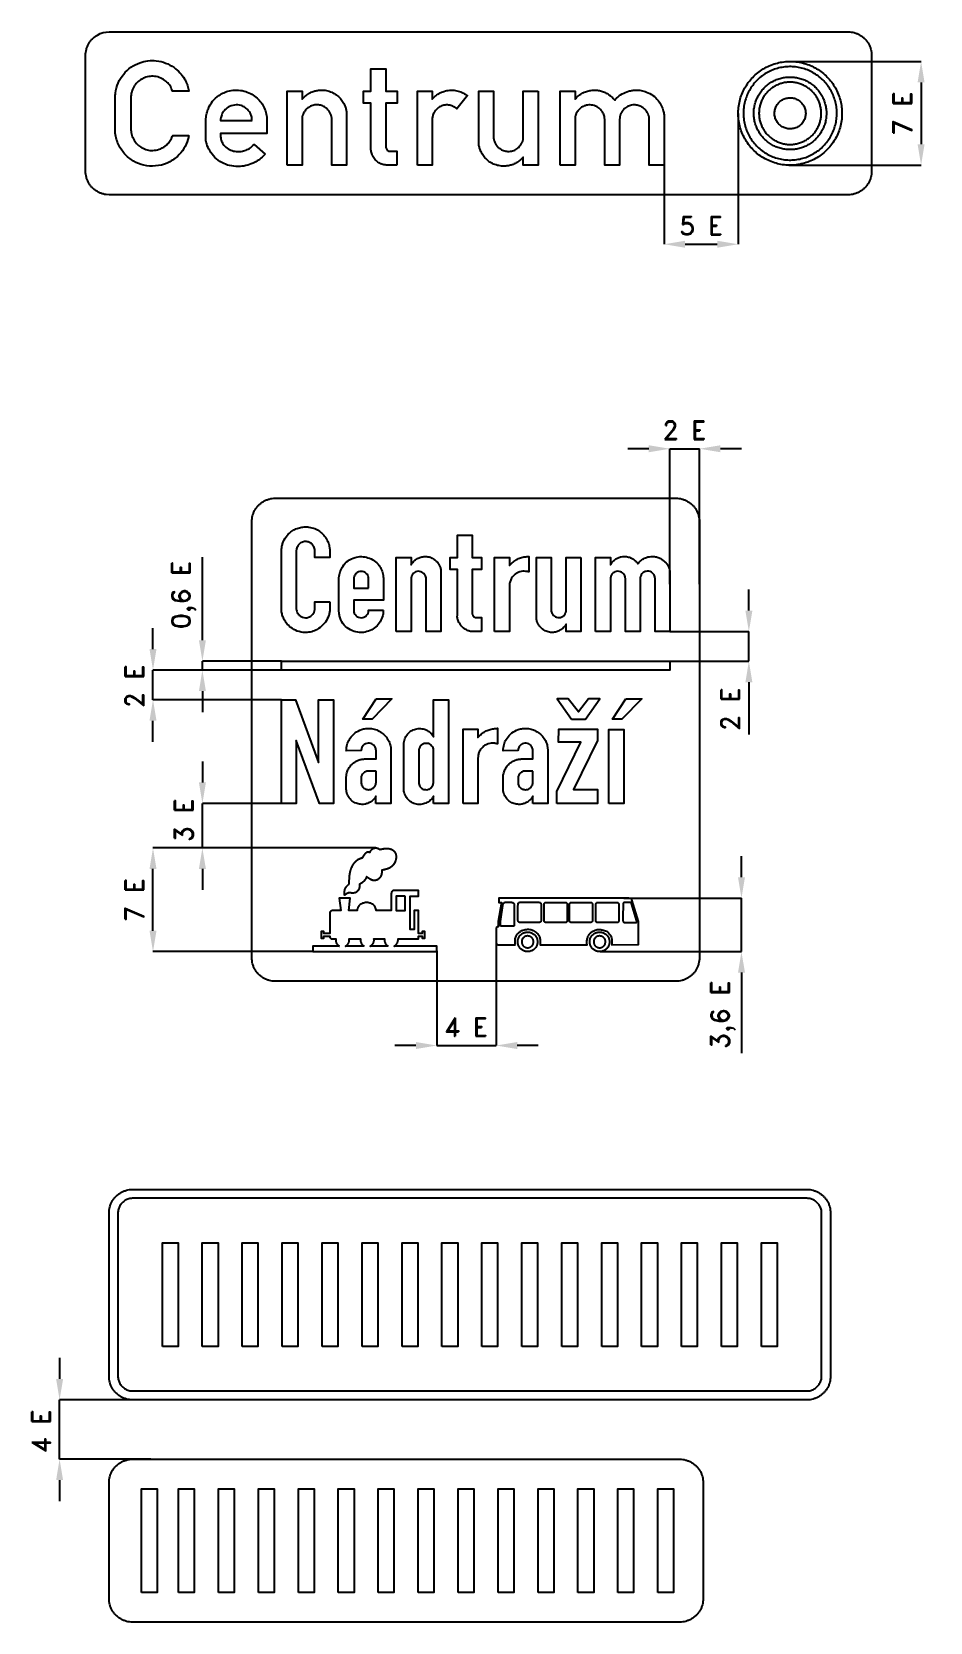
# Model space of a CAD drawing. Header units: millimetres. Extents: x -515 to 3121, y -2498 to 3941.
import ezdxf

# ---------------------------------------------------------------- set-up
doc = ezdxf.new("R2010")
doc.units = ezdxf.units.MM
doc.header["$LTSCALE"] = 5
doc.layers.add('Kóty', color=2, linetype='Continuous')
doc.layers.add('Značka', color=7, linetype='Continuous')
doc.styles.get("Standard").update_dxf_attribs({"font": 'romand.shx', "height": 75})
doc.dimstyles.get("Standard").update_dxf_attribs({"dimtxt": 75, "dimasz": 85, "dimexe": 0.18, "dimexo": 0.0625, "dimgap": 37.5, "dimtad": 1, "dimdec": 0, "dimzin": 0, "dimdsep": 46, "dimtxsty": 'Standard', "dimcen": 0.09, "dimadec": 0, "dimazin": 0, "dimtfac": 1, "dimtdec": 0, "dimtofl": 0, "dimtmove": 0, "dimatfit": 3, "dimfxl": 1, "dimtolj": 1, "dimtzin": 0, "dimarcsym": 0})

msp = doc.modelspace()

# ---------------------------------------------------------------- texts
at = {"layer": 'Kóty', "char_height": 75, "attachment_point": 5}
for s, insert in [('\\A1;2 E', (2126, 2327.8)), ('\\A1;4 E', (1241.9, -88.2))]:
    msp.add_mtext(s, dxfattribs=dict(at, insert=insert))
at = {"layer": 'Kóty', "char_height": 75, "attachment_point": 5, "rotation": 90}
for s, insert in [('\\A1;0,6 E', (100.1, 1661)), ('\\A1;2 E', (-99.9, 1291)), ('\\A1;2 E', (2312.1, 1198.3)), ('\\A1;3 E', (100.1, 749.2)), ('\\A1;3,6 E', (2282.1, -38.3)), ('\\A1;4 E', (-477.9, -1725.5))]:
    msp.add_mtext(s, dxfattribs=dict(at, insert=insert))

# ---------------------------------------------------------------- blocks, each defined once
blk = doc.blocks.new('*D0')
at = {"layer": 'Defpoints', "color": 0, "transparency": 16777216}
for p in [(2343.9, 3609.6), (2044.1, 3400.9), (2343.9, 3080.8)]:
    blk.add_point(p, dxfattribs=at)
at = {"layer": 'Kóty', "color": 0, "lineweight": -2, "transparency": 16777216}
for p, q in [((2343.9, 3609.6), (2343.9, 3080.6)), ((2044.1, 3400.8), (2044.1, 3080.6)), ((2129.1, 3080.8), (2258.9, 3080.8))]:
    blk.add_line(p, q, dxfattribs=at)
at = {"layer": 'Kóty', "color": 0, "transparency": 16777216}
for points in [[(2129.1, 3095), (2129.1, 3066.7), (2044.1, 3080.8)], [(2258.9, 3095), (2258.9, 3066.7), (2343.9, 3080.8)]]:
    blk.add_solid(points, dxfattribs=at)
at = {"layer": 'Kóty', "color": 0, "transparency": 16777216, "insert": (2194, 3155.8), "char_height": 75, "attachment_point": 5}
blk.add_mtext('\\A1;5 E', dxfattribs=at)
blk = doc.blocks.new('*D1')
at = {"layer": 'Defpoints', "color": 0, "transparency": 16777216}
for p in [(2556.7, 3820.8), (2548.6, 3400.9), (3084.1, 3400.9)]:
    blk.add_point(p, dxfattribs=at)
at = {"layer": 'Kóty', "color": 0, "lineweight": -2, "transparency": 16777216}
for p, q in [((2556.8, 3820.8), (3084.3, 3820.8)), ((3084.1, 3735.8), (3084.1, 3485.9)), ((2548.7, 3400.9), (3084.3, 3400.9))]:
    blk.add_line(p, q, dxfattribs=at)
at = {"layer": 'Kóty', "color": 0, "transparency": 16777216}
for points in [[(3070, 3735.8), (3098.3, 3735.8), (3084.1, 3820.8)], [(3070, 3485.9), (3098.3, 3485.9), (3084.1, 3400.9)]]:
    blk.add_solid(points, dxfattribs=at)
at = {"layer": 'Kóty', "color": 0, "transparency": 16777216, "insert": (3009.1, 3610.8), "char_height": 75, "attachment_point": 5, "rotation": 90}
blk.add_mtext('\\A1;7 E', dxfattribs=at)
blk = doc.blocks.new('*D2')
at = {"layer": 'Defpoints', "color": 0, "transparency": 16777216}
for p in [(-24.9, 636.8), (876.8, 636.8), (621.8, 216.8)]:
    blk.add_point(p, dxfattribs=at)
at = {"layer": 'Kóty', "color": 0, "lineweight": -2, "transparency": 16777216}
for p, q in [((876.8, 636.8), (-25, 636.8)), ((-24.9, 301.8), (-24.9, 551.8)), ((621.8, 216.8), (-25, 216.8))]:
    blk.add_line(p, q, dxfattribs=at)
at = {"layer": 'Kóty', "color": 0, "transparency": 16777216}
for points in [[(-39, 551.8), (-10.7, 551.8), (-24.9, 636.8)], [(-39, 301.8), (-10.7, 301.8), (-24.9, 216.8)]]:
    blk.add_solid(points, dxfattribs=at)
at = {"layer": 'Kóty', "color": 0, "transparency": 16777216, "insert": (-99.9, 426.8), "char_height": 75, "attachment_point": 5, "rotation": 90}
blk.add_mtext('\\A1;7 E', dxfattribs=at)

# ---------------------------------------------------------------- dimensions: what is measured, and where the dimension line sits
at = {"layer": 'Kóty'}
for base, p1, p2, picture, middle in [((3084.1, 3400.9), (2556.7, 3820.8), (2548.6, 3400.9), '*D1', (3009.1, 3610.8)), ((-24.9, 636.8), (621.8, 216.8), (876.8, 636.8), '*D2', (-99.9, 426.8))]:
    dim = msp.add_linear_dim(base=base, p1=p1, p2=p2, angle=90, text='7 E', dimstyle='Standard', dxfattribs=at)
    dim.commit()
    dim.dimension.update_dxf_attribs({"geometry": picture, "text_midpoint": middle})
dim = msp.add_linear_dim(base=(2343.9, 3080.8), p1=(2044.1, 3400.9), p2=(2343.9, 3609.6), text='5 E', dimstyle='Standard', dxfattribs=at)
dim.commit()
dim.dimension.update_dxf_attribs({"geometry": '*D0', "text_midpoint": (2194, 3155.8)})

# ---------------------------------------------------------------- linework, layer by layer
at = {"layer": 'Kóty'}
for p, q in [((1982.1, 2252.8), (1897.1, 2252.8)), ((2067.1, 1704), (2067.1, 2253)), ((2187.1, 1704), (2187.1, 2253)), ((2357.1, 2252.8), (2272.1, 2252.8)), ((175.1, 1477.8), (175.1, 1813.6)), ((2387.1, 1597.8), (2387.1, 1682.8)), ((-24.9, 1441.8), (-24.9, 1526.8)), ((2067.1, 1512.8), (2387.3, 1512.8)), ((495.1, 1356.8), (-25, 1356.8)), ((495.1, 1392.8), (175, 1392.8)), ((495.1, 1356.8), (175, 1356.8)), ((2067.1, 1392.8), (2387.3, 1392.8)), ((2387.1, 1307.8), (2387.1, 1095.8)), ((495.1, 1236.8), (-25, 1236.8)), ((175.1, 1271.8), (175.1, 1186.8)), ((-24.9, 1066.8), (-24.9, 1151.8)), ((175.1, 986.8), (175.1, 901.8)), ((495.1, 816.8), (175, 816.8)), ((876.8, 636.8), (175, 636.8)), ((2357.1, 517.8), (2357.1, 602.8)), ((175.1, 551.8), (175.1, 466.8)), ((1881.3, 432.8), (2357.3, 432.8)), ((1124.4, 220), (1124.4, -163.4)), ((1364.4, 253.2), (1364.4, -163.4)), ((1785, 216.8), (2357.3, 216.8)), ((2357.1, 131.8), (2357.1, -193.7)), ((1039.4, -163.2), (954.4, -163.2)), ((1534.4, -163.2), (1449.4, -163.2)), ((-402.9, -1427.8), (-402.9, -1512.8)), ((-33.4, -1597.8), (-403, -1597.8)), ((-33.4, -1837.8), (-403, -1837.8)), ((-402.9, -1922.8), (-402.9, -2007.8))]:
    msp.add_line(p, q, dxfattribs=at)
for points in [[(2067.1, 2252.8), (2187.1, 2252.8)], [(2387.1, 1392.8), (2387.1, 1512.8)], [(-24.9, 1236.8), (-24.9, 1356.8)], [(175.1, 1356.8), (175.1, 1392.8)], [(175.1, 636.8), (175.1, 816.8)], [(2357.1, 216.8), (2357.1, 432.8)], [(1124.4, -163.2), (1364.4, -163.2)], [(-402.9, -1837.8), (-402.9, -1597.8)]]:
    msp.add_lwpolyline(points, dxfattribs=at)
for points in [[(1982.1, 2267), (1982.1, 2238.6), (2067.1, 2252.8)], [(2272.1, 2267), (2272.1, 2238.6), (2187.1, 2252.8)], [(2373, 1597.8), (2401.3, 1597.8), (2387.1, 1512.8)], [(-39, 1441.8), (-10.7, 1441.8), (-24.9, 1356.8)], [(161, 1477.8), (189.3, 1477.8), (175.1, 1392.8)], [(161, 1271.8), (189.3, 1271.8), (175.1, 1356.8)], [(2373, 1307.8), (2401.3, 1307.8), (2387.1, 1392.8)], [(-39, 1151.8), (-10.7, 1151.8), (-24.9, 1236.8)], [(161, 901.8), (189.3, 901.8), (175.1, 816.8)], [(161, 551.8), (189.3, 551.8), (175.1, 636.8)], [(2343, 517.8), (2371.3, 517.8), (2357.1, 432.8)], [(2343, 131.8), (2371.3, 131.8), (2357.1, 216.8)], [(1039.4, -149), (1039.4, -177.4), (1124.4, -163.2)], [(1449.4, -149), (1449.4, -177.4), (1364.4, -163.2)], [(-417, -1512.8), (-388.7, -1512.8), (-402.9, -1597.8)], [(-417, -1922.8), (-388.7, -1922.8), (-402.9, -1837.8)]]:
    msp.add_solid(points, dxfattribs=at)
at = {"layer": 'Značka', "color": 251}
for points in [[(-201.9, 3280.8), (-202.2, 3280.8), (-202.6, 3280.8), (-215, 3281.7, -0.035427), (-227.2, 3284.2, -0.036296), (-239, 3288.2, -0.034431), (-250.1, 3293.8, -0.033777), (-260.4, 3300.7, -0.034085), (-269.7, 3308.9, -0.034202), (-278, 3318.3, -0.03425), (-284.9, 3328.6, -0.034045), (-290.4, 3339.7, -0.033426), (-294.5, 3351.5, -0.034132), (-297, 3363.7, -0.036743), (-297.9, 3376.1), (-297.9, 3376.4), (-297.9, 3376.8), (-297.9, 3844.8), (-297.9, 3845.2, -0.000705), (-297.9, 3845.6, -0.032182), (-297, 3858, -0.035444), (-294.5, 3870.2, -0.036264), (-290.5, 3881.9, -0.034417), (-284.9, 3893, -0.033716), (-278, 3903.4, -0.034092), (-269.7, 3912.7, -0.034222), (-260.4, 3920.9, -0.034236), (-250.1, 3927.8), (-239, 3933.4), (-227.2, 3937.4), (-215, 3940), (-202.6, 3940.8), (-202.2, 3940.8), (-201.9, 3940.8), (2788.1, 3940.8), (2788.5, 3940.8), (2788.9, 3940.8, -0.032163), (2801.3, 3940, -0.035423), (2813.5, 3937.4, -0.036263), (2825.2, 3933.4, -0.034419), (2836.4, 3927.8, -0.033716), (2846.7, 3920.9, -0.034062), (2856, 3912.7, -0.034175), (2864.3, 3903.4, -0.034213), (2871.1, 3893, -0.034056), (2876.7, 3881.9, -0.033427), (2880.7, 3870.2, -0.034116), (2883.3, 3858, -0.036756), (2884.1, 3845.6), (2884.1, 3845.2), (2884.1, 3844.8), (2884.1, 3376.8), (2884.1, 3376.4), (2884.1, 3376.1, -0.03218), (2883.3, 3363.7, -0.035459), (2880.7, 3351.5, -0.036268), (2876.7, 3339.7, -0.034446), (2871.1, 3328.6, -0.033726), (2864.2, 3318.3, -0.034077), (2856, 3308.9, -0.0342), (2846.7, 3300.7, -0.034235), (2836.4, 3293.8, -0.034091), (2825.2, 3288.3, -0.033402), (2813.5, 3284.2, -0.034083), (2801.3, 3281.7, -0.036734), (2788.9, 3280.8), (2788.5, 3280.8), (2788.1, 3280.8), (-201.9, 3280.8)], [(120, 3520.9), (118.4, 3513.1, -0.011415), (116.6, 3505.3, -0.07426), (100.3, 3468, -0.073343), (73.7, 3436.6, -0.08748), (32.7, 3409.4, -0.087041), (-15.2, 3397.6, -0.081788), (-61.3, 3400.4, -0.08265), (-103.9, 3417.7, -0.082255), (-140, 3447.2, -0.076609), (-165.3, 3486.7, -0.049049), (-174.4, 3511.3, -0.064051), (-177.7, 3536.9, -0.006457), (-177.7, 3540, -0.002148), (-177.6, 3543.1), (-177.6, 3684.1), (-177.3, 3688.4), (-176.9, 3692.6, -0.076272), (-166.1, 3733.5, -0.076926), (-143.4, 3769.6, -0.0733), (-114.2, 3797.1, -0.069829), (-78.5, 3815.1, -0.059242), (-45.4, 3823.3, -0.060636), (-11.4, 3823.4, -0.068028), (26.3, 3814.4, -0.066416), (60.4, 3795.7, -0.053999), (83.8, 3775.4, -0.055388), (102.2, 3750.6, -0.038284), (111.5, 3732.4, -0.040684), (117.7, 3712.9), (119.1, 3706.9), (120.3, 3700.8), (54.6, 3700.8), (52, 3707.1), (49.2, 3713.3, 0.060768), (38.2, 3730.2, 0.062693), (23.2, 3744, 0.07874), (0.7, 3756, 0.078049), (-24.4, 3760.6, 0.07331), (-48.1, 3758.5, 0.073373), (-70.1, 3749.7, 0.069997), (-88.5, 3736.1, 0.070279), (-102.3, 3718, 0.038774), (-107.9, 3706.7, 0.035396), (-111.8, 3694.7, 0.022057), (-113.3, 3687.8, 0.028817), (-114, 3680.9), (-114.1, 3679), (-114.2, 3677.1), (-114.2, 3544.3), (-114, 3541.5), (-113.7, 3538.8, 0.05957), (-108.8, 3517.4, 0.068117), (-98.7, 3498, 0.072025), (-84.1, 3481.2, 0.06863), (-65.3, 3469.2, 0.071739), (-42.9, 3461.7, 0.073122), (-19.4, 3461, 0.082627), (6.8, 3467.7, 0.08179), (29.5, 3482.5, 0.058799), (42.5, 3496.5, 0.059227), (51.7, 3513), (53.3, 3516.9), (54.8, 3520.9), (120, 3520.9)], [(2764, 3610.8, -0.0016), (2764, 3609.5, -0.001599), (2764, 3608.1, -0.032165), (2761.9, 3580.7, -0.035714), (2756.1, 3553.8, -0.036667), (2747.1, 3527.9, -0.034753), (2734.4, 3503.5, -0.034039), (2718.9, 3480.8, -0.034454), (2700.5, 3460.4, -0.034553), (2679.7, 3442.5, -0.034428), (2656.6, 3427.6, -0.034383), (2631.8, 3415.7, -0.034398), (2605.7, 3407.3, -0.034419), (2578.7, 3402.2, -0.034416), (2551.2, 3400.8, -0.034404), (2523.8, 3402.9, -0.034413), (2497, 3408.7, -0.034408), (2471, 3417.8, -0.03441), (2446.6, 3430.3, -0.034413), (2423.9, 3445.8, -0.034396), (2403.5, 3464.3, -0.034411), (2385.6, 3485.1, -0.034407), (2370.7, 3508.2, -0.034411), (2358.8, 3533, -0.034414), (2350.4, 3559.1, -0.03442), (2345.3, 3586.1, -0.034418), (2344, 3613.6, -0.034423), (2346.1, 3641, -0.034422), (2351.9, 3667.8, -0.03443), (2360.9, 3693.8, -0.034423), (2373.5, 3718.2, -0.034422), (2389, 3740.9, -0.034416), (2407.4, 3761.2, -0.034425), (2428.3, 3779.2, -0.034426), (2451.4, 3794, -0.034419), (2476.1, 3806, -0.03442), (2502.3, 3814.4, -0.034415), (2529.3, 3819.5, -0.034417), (2556.7, 3820.8, -0.03444), (2584.1, 3818.7, -0.034413), (2611, 3812.9, -0.034401), (2636.9, 3803.9, -0.034403), (2661.3, 3791.3, -0.034414), (2684, 3775.8, -0.03441), (2704.4, 3757.4, -0.03442), (2722.3, 3736.5, -0.034511), (2737.2, 3713.4, -0.034433), (2749.1, 3688.7, -0.034075), (2757.5, 3662.5, -0.032788), (2762.5, 3636.9, -0.034257), (2764, 3610.8)], [(2743, 3610.8), (2743, 3612.1), (2743, 3613.3, 0.032166), (2741.1, 3637.9, 0.035722), (2735.9, 3662.1, 0.036666), (2727.8, 3685.5, 0.034749), (2716.4, 3707.5, 0.034036), (2702.4, 3727.9, 0.034458), (2685.9, 3746.2, 0.034554), (2667.1, 3762.3, 0.034441), (2646.3, 3775.7, 0.034387), (2624, 3786.4, 0.03444), (2600.5, 3794, 0.034448), (2576.2, 3798.6, 0.034405), (2551.5, 3799.8, 0.034405), (2526.8, 3798, 0.034403), (2502.7, 3792.7, 0.034393), (2479.3, 3784.6, 0.034441), (2457.3, 3773.3, 0.034418), (2436.9, 3759.3, 0.034424), (2418.6, 3742.7, 0.034412), (2402.5, 3724, 0.034417), (2389.1, 3703.2, 0.034436), (2378.3, 3680.9, 0.034426), (2370.8, 3657.3, 0.034432), (2366.2, 3633, 0.034415), (2365, 3608.4, 0.034413), (2366.8, 3583.7, 0.034422), (2372.1, 3559.5, 0.034412), (2380.2, 3536.2, 0.034423), (2391.5, 3514.2, 0.034435), (2405.5, 3493.8, 0.034423), (2422.1, 3475.4, 0.034418), (2440.8, 3459.3, 0.034417), (2461.6, 3445.9, 0.034406), (2483.9, 3435.2, 0.034401), (2507.4, 3427.6, 0.034403), (2531.7, 3423.1, 0.034405), (2556.4, 3421.8, 0.034424), (2581.1, 3423.7, 0.034441), (2605.3, 3428.9, 0.03443), (2628.6, 3437.1, 0.034419), (2650.6, 3448.4, 0.034398), (2671, 3462.3, 0.034424), (2689.4, 3478.9, 0.034407), (2705.5, 3497.7, 0.034481), (2718.9, 3518.5, 0.034425), (2729.6, 3540.8, 0.034085), (2737.2, 3564.3, 0.032783), (2741.6, 3587.4, 0.034257), (2743, 3610.8)], [(962.4, 3400.9), (924.5, 3400.9), (921.6, 3401), (918.7, 3401.3, -0.06355), (901.4, 3405.1, -0.071643), (885.8, 3413.5, -0.079326), (871.6, 3426.8, -0.07177), (862, 3443.7, -0.036559), (859.1, 3451.9, -0.046845), (857.6, 3460.5), (857.5, 3462.5), (857.4, 3464.6), (857.4, 3652.1), (827.2, 3652.1), (827.2, 3701.1), (857.4, 3701.1), (857.4, 3790.9), (917.3, 3790.9), (917.3, 3701.1), (962.9, 3701.1), (962.9, 3652.1), (917.3, 3652.1), (917.3, 3476.8), (917.4, 3475.7), (917.5, 3474.5, 0.048121), (918.7, 3469.5, 0.071738), (921, 3464.8, 0.101982), (926, 3459.8, 0.119832), (932.4, 3457.4), (933.6, 3457.2), (934.9, 3457.1), (962.4, 3457.1), (962.4, 3400.9)], [(2701, 3610.8), (2701, 3609.9, -0.001517), (2701, 3608.9, -0.032162), (2699.5, 3589.7, -0.035714), (2695.5, 3570.9, -0.036665), (2689.1, 3552.8, -0.034744), (2680.3, 3535.7, -0.034037), (2669.5, 3519.8, -0.034458), (2656.5, 3505.5, -0.034551), (2642, 3493, -0.034417), (2625.8, 3482.6, -0.034367), (2608.5, 3474.2, -0.034412), (2590.2, 3468.3, -0.034423), (2571.3, 3464.8, -0.034422), (2552, 3463.8, -0.034405), (2532.9, 3465.3, -0.03442), (2514.1, 3469.3, -0.034419), (2495.9, 3475.7, -0.034425), (2478.8, 3484.5, -0.034407), (2462.9, 3495.3, -0.034434), (2448.7, 3508.2, -0.03442), (2436.1, 3522.8, -0.03441), (2425.7, 3539, -0.03443), (2417.4, 3556.3, -0.034415), (2411.5, 3574.6, -0.034435), (2407.9, 3593.5, -0.034423), (2407, 3612.7, -0.034428), (2408.4, 3631.9, -0.034422), (2412.5, 3650.7, -0.034416), (2418.8, 3668.9, -0.034426), (2427.6, 3686, -0.034415), (2438.5, 3701.9, -0.034431), (2451.4, 3716.1, -0.03443), (2466, 3728.7, -0.034428), (2482.1, 3739.1, -0.03443), (2499.5, 3747.4, -0.034407), (2517.8, 3753.3, -0.03442), (2536.7, 3756.9, -0.034421), (2555.9, 3757.8, -0.034456), (2575.1, 3756.4, -0.034417), (2593.9, 3752.3, -0.034419), (2612, 3745.9, -0.034409), (2629.1, 3737.2, -0.034401), (2645, 3726.3, -0.034426), (2659.3, 3713.4, -0.034398), (2671.8, 3698.8, -0.034495), (2682.2, 3682.7, -0.034422), (2690.6, 3665.3, -0.034073), (2696.4, 3647, -0.032787), (2699.9, 3629, -0.034275), (2701, 3610.8)], [(2680, 3610.8), (2680, 3611.6), (2680, 3612.5, 0.032157), (2678.7, 3628.9, 0.035744), (2675.2, 3645, 0.036664), (2669.8, 3660.6, 0.034762), (2662.3, 3675.2, 0.03405), (2653, 3688.9, 0.034454), (2641.9, 3701.1, 0.034577), (2629.4, 3711.8, 0.034395), (2615.5, 3720.8, 0.034345), (2600.7, 3727.9, 0.034415), (2585, 3732.9, 0.034464), (2568.8, 3736, 0.034405), (2552.3, 3736.8, 0.034406), (2535.9, 3735.6, 0.034406), (2519.8, 3732.1, 0.034409), (2504.2, 3726.6, 0.034421), (2489.5, 3719.1, 0.034448), (2475.9, 3709.8, 0.034416), (2463.7, 3698.7, 0.034433), (2453, 3686.2, 0.034431), (2444, 3672.4, 0.034405), (2436.9, 3657.5, 0.034414), (2431.8, 3641.8, 0.034403), (2428.8, 3625.6, 0.034403), (2428, 3609.2, 0.034417), (2429.2, 3592.7, 0.034432), (2432.7, 3576.6, 0.034398), (2438.2, 3561.1, 0.034414), (2445.7, 3546.4, 0.034407), (2455, 3532.8, 0.034406), (2466, 3520.6, 0.034401), (2478.5, 3509.8, 0.034423), (2492.4, 3500.9, 0.034373), (2507.3, 3493.7, 0.034409), (2523, 3488.7, 0.034403), (2539.2, 3485.6, 0.034405), (2555.6, 3484.8, 0.034405), (2572.1, 3486.1, 0.034428), (2588.2, 3489.6, 0.034469), (2603.7, 3495, 0.034455), (2618.4, 3502.5, 0.034458), (2632, 3511.8, 0.034396), (2644.2, 3522.9, 0.034406), (2655, 3535.4, 0.034475), (2663.9, 3549.3, 0.034419), (2671, 3564.1, 0.034087), (2676.1, 3579.8, 0.032795), (2679.1, 3595.2, 0.03426), (2680, 3610.8)], [(429.3, 3446.1), (425.4, 3441.8), (421.4, 3437.6, -0.045808), (402.2, 3421.5, -0.046313), (380.3, 3409.1, -0.057657), (350.8, 3398.9, -0.056142), (319.6, 3395.6, -0.062992), (285.4, 3399.3, -0.071129), (253.6, 3411.7, -0.073607), (226, 3432.1, -0.068184), (204.9, 3459.7, -0.062719), (192.6, 3486.9, -0.079564), (188.5, 3515.9, -0.005022), (188.5, 3518.1), (188.6, 3520.3), (188.6, 3585.1), (188.9, 3587.8), (189.1, 3590.5, -0.031631), (192.7, 3610.9, -0.04264), (199.3, 3630.6, -0.074801), (216.5, 3659.8, -0.075607), (241.5, 3682.7, -0.053406), (262, 3694.3, -0.049389), (284.3, 3701.6, -0.060566), (314.2, 3704.9, -0.063995), (343.8, 3700.8, -0.058868), (369.3, 3691.3, -0.056374), (391.9, 3676.3, -0.052456), (409.5, 3658.9, -0.056936), (422.9, 3638.1, -0.054703), (431.8, 3614.6, -0.044549), (436, 3589.8), (436.2, 3587.6), (436.4, 3585.3), (436.4, 3528.8), (248.8, 3528.8, 0.003683), (248.7, 3524.6, 0.010993), (248.7, 3520.4, 0.065031), (251.5, 3502.7, 0.077916), (259.1, 3486.5, 0.09898), (275, 3469.9, 0.08147), (295.9, 3459.7, 0.070365), (316.4, 3455.7, 0.06788), (337.2, 3457.5, 0.063564), (356.4, 3463.9, 0.066258), (373.2, 3474.9), (378.7, 3479.9), (384, 3485.2), (429.3, 3446.1)], [(518.7, 3400.9), (518.7, 3701), (578.5, 3701), (578.5, 3668.1), (584.1, 3673.7), (589.9, 3679.2, -0.040707), (604, 3689.9, -0.050797), (619.8, 3697.9, -0.044321), (634.2, 3702.3, -0.036415), (649.1, 3704.4, -0.051725), (671.7, 3703.9, -0.059773), (693.5, 3698.4, -0.060355), (713.1, 3688.7, -0.057516), (730, 3674.6, -0.051887), (742.7, 3658.9, -0.051176), (751.9, 3641, -0.036521), (756.2, 3627.9, -0.040111), (758.5, 3614.3), (758.8, 3611.4), (758.9, 3608.5), (758.9, 3400.9), (698.7, 3400.9), (698.7, 3586, 0.003937), (698.8, 3588.3, 0.011884), (698.7, 3590.6, 0.073047), (696.5, 3602.7, 0.052726), (691.2, 3614.1, 0.052298), (683.4, 3625.1, 0.060059), (673.5, 3634.1, 0.079392), (657.8, 3642.2, 0.07688), (640.3, 3645.2, 0.082184), (621.5, 3643, 0.086095), (604.5, 3634.8, 0.070224), (593, 3624.5, 0.063118), (584.6, 3611.6, 0.045356), (580.7, 3601.9, 0.055697), (578.9, 3591.8), (578.7, 3590), (578.7, 3588.1), (578.7, 3400.9), (518.7, 3400.9)], [(1045.2, 3400.8), (1045.2, 3701), (1105.5, 3701), (1105.5, 3667.7), (1110.5, 3673.1), (1115.7, 3678.4, -0.059435), (1133, 3691.1, -0.056231), (1153, 3699.7, -0.061459), (1176.3, 3704.4, -0.062511), (1200.1, 3703.2, -0.056635), (1221.4, 3697.5, -0.054503), (1240.8, 3687.3), (1244.4, 3684.9), (1247.9, 3682.4), (1205.2, 3629.5), (1201.1, 3632.5), (1197, 3635.3, 0.073521), (1180.5, 3642.6, 0.081565), (1162.4, 3644.6, 0.089288), (1143.5, 3640.8, 0.087644), (1126.9, 3630.9, 0.074662), (1115.7, 3618.5, 0.069782), (1108.4, 3603.5, 0.028084), (1106.7, 3597.7, 0.034221), (1105.8, 3591.8), (1105.6, 3589.6), (1105.5, 3587.5), (1105.5, 3400.8), (1045.2, 3400.8)], [(1533.7, 3701), (1533.7, 3400.8), (1473.8, 3400.8), (1473.8, 3433.8), (1468.2, 3428.2), (1462.4, 3422.7, -0.040899), (1448.3, 3412, -0.050603), (1432.6, 3404, -0.044067), (1418.2, 3399.6, -0.036383), (1403.2, 3397.5, -0.051791), (1380.7, 3398.1, -0.059789), (1358.9, 3403.5, -0.060316), (1339.2, 3413.2, -0.057515), (1322.3, 3427.3, -0.051908), (1309.6, 3443, -0.051149), (1300.4, 3460.9, -0.036482), (1296.1, 3474, -0.040104), (1293.8, 3487.6), (1293.6, 3490.5), (1293.4, 3493.4), (1293.4, 3701), (1353.7, 3701), (1353.7, 3515.9, 0.003832), (1353.6, 3513.6, 0.011753), (1353.6, 3511.3, 0.072591), (1355.9, 3499.2, 0.052929), (1361.2, 3487.8, 0.052707), (1368.9, 3476.8, 0.060107), (1378.9, 3467.8, 0.079286), (1394.5, 3459.7, 0.076681), (1412, 3456.7, 0.081968), (1430.9, 3458.9, 0.086435), (1447.8, 3467.1, 0.070442), (1459.3, 3477.3, 0.062471), (1467.7, 3490.3, 0.045072), (1471.6, 3499.9, 0.056325), (1473.5, 3510), (1473.6, 3511.9), (1473.7, 3513.8), (1473.7, 3701), (1533.7, 3701)], [(1623, 3400.9), (1623, 3701), (1683.3, 3701), (1683.3, 3667.6), (1686.5, 3671.2), (1689.9, 3674.8, -0.05382), (1706.3, 3688.2, -0.054649), (1725.3, 3697.8, -0.049782), (1743.4, 3703.1, -0.049922), (1762.1, 3704.8, -0.044616), (1778.9, 3703.5, -0.045354), (1795.1, 3699.2, -0.041557), (1809.9, 3692.6, -0.034779), (1823.7, 3683.8, -0.023438), (1831.2, 3677.9, -0.033527), (1838, 3671.2), (1841.2, 3667.4), (1844.2, 3663.4), (1847.8, 3667.6), (1851.5, 3671.7, -0.072051), (1874, 3689.3, -0.06646), (1900.5, 3700.2, -0.035522), (1915.2, 3703.6, -0.035822), (1930.1, 3704.8, -0.0505), (1951.5, 3703.1, -0.049637), (1972.4, 3697.1, -0.068268), (1998.6, 3682.9, -0.073291), (2019.8, 3662.1, -0.056841), (2032.3, 3642.4, -0.048849), (2040.4, 3620.5, -0.019152), (2042.3, 3612.4, -0.025014), (2043.6, 3604.2, -0.009414), (2043.9, 3600.5), (2044.1, 3596.8), (2044.1, 3400.9), (1983.9, 3400.9), (1983.9, 3584.7), (1983.8, 3587, 0.007459), (1983.7, 3589.2, 0.05019), (1981.8, 3600.4, 0.05089), (1977.7, 3611.1, 0.067728), (1969.4, 3623.9, 0.066959), (1957.9, 3634, 0.073489), (1942.9, 3641.7, 0.074293), (1926.3, 3644.8, 0.080726), (1908, 3643, 0.080677), (1891.2, 3635.5, 0.070527), (1879.1, 3625.5, 0.075393), (1870.4, 3612.6, 0.050751), (1866.3, 3601.8, 0.032967), (1864.1, 3590.3), (1863.8, 3588.7), (1863.6, 3587.1), (1863.6, 3400.9), (1803.5, 3400.9), (1803.5, 3585.9), (1803.4, 3588.4, 0.009797), (1803.3, 3590.9, 0.07375), (1799.8, 3605.9, 0.069015), (1792.1, 3619.5, 0.074711), (1780.5, 3631.8, 0.073773), (1765.8, 3640.1, 0.089051), (1745.1, 3644.7, 0.093659), (1724.2, 3641.8, 0.073309), (1710, 3635.2, 0.071157), (1698.2, 3624.8, 0.077005), (1688.5, 3609.8, 0.077987), (1683.8, 3592.7), (1683.5, 3590.4), (1683.3, 3588.2), (1683.3, 3400.9), (1623, 3400.9)], [(2617, 3610.8), (2617, 3610.4), (2617, 3610, -0.03219), (2616.3, 3601.8, -0.035714), (2614.6, 3593.7, -0.036672), (2611.9, 3585.9, -0.034721), (2608.1, 3578.6, -0.034043), (2603.5, 3571.8, -0.034444), (2597.9, 3565.7, -0.034557), (2591.7, 3560.3, -0.034353), (2584.8, 3555.9, -0.034313), (2577.3, 3552.3, -0.034385), (2569.5, 3549.8, -0.034409), (2561.4, 3548.2, -0.034403), (2553.1, 3547.8, -0.034403), (2544.9, 3548.5, -0.034396), (2536.9, 3550.2, -0.034361), (2529.1, 3552.9, -0.034375), (2521.8, 3556.7, -0.034455), (2514.9, 3561.3, -0.034418), (2508.8, 3566.9, -0.03439), (2503.5, 3573.1, -0.034448), (2499, 3580, -0.034444), (2495.4, 3587.5, -0.034406), (2492.9, 3595.3, -0.034403), (2491.4, 3603.4, -0.0344), (2491, 3611.6, -0.034403), (2491.6, 3619.9, -0.034401), (2493.3, 3627.9, -0.034417), (2496.1, 3635.7, -0.034415), (2499.8, 3643, -0.034365), (2504.5, 3649.8, -0.034438), (2510, 3656, -0.034452), (2516.3, 3661.3, -0.034407), (2523.2, 3665.8, -0.034379), (2530.6, 3669.4, -0.034432), (2538.5, 3671.9, -0.034403), (2546.6, 3673.4, -0.034406), (2554.8, 3673.8, -0.034403), (2563, 3673.2, -0.034396), (2571.1, 3671.5, -0.034493), (2578.8, 3668.7, -0.034508), (2586.2, 3665, -0.034425), (2593, 3660.3, -0.034353), (2599.1, 3654.8, -0.034446), (2604.5, 3648.5, -0.034495), (2608.9, 3641.6, -0.034408), (2612.5, 3634.2, -0.034115), (2615, 3626.3, -0.032845), (2616.5, 3618.6, -0.034307), (2617, 3610.8)], [(376.1, 3581.1, 0.008287), (375.6, 3588.3, 0.024962), (374.6, 3595.4, 0.067216), (369.7, 3610, 0.065184), (361, 3622.9, 0.074804), (348, 3634.5, 0.075258), (331.9, 3641.9, 0.108605), (304.9, 3644.3, 0.113251), (279.4, 3635.2, 0.086988), (264, 3622.3, 0.078958), (253.6, 3605.2, 0.038513), (250.6, 3596.6, 0.045038), (249, 3587.7, 0.01337), (248.8, 3584.4, 0.004444), (248.7, 3581.1), (376.1, 3581.1)], [(471.1, 96.8), (470.7, 96.8), (470.3, 96.8, -0.03218), (457.9, 97.7, -0.035443), (445.7, 100.2, -0.036267), (434, 104.2, -0.034421), (422.9, 109.8, -0.033721), (412.5, 116.7, -0.034085), (403.2, 124.9, -0.034209), (395, 134.2, -0.034229), (388.1, 144.6, -0.034044), (382.5, 155.7, -0.033412), (378.5, 167.5, -0.034127), (375.9, 179.6, -0.036745), (375.1, 192), (375.1, 192.4), (375.1, 192.8), (375.1, 1956.8), (375.1, 1957.2), (375.1, 1957.5, -0.03218), (375.9, 1969.9, -0.035443), (378.5, 1982.1, -0.036267), (382.5, 1993.9, -0.034421), (388.1, 2005, -0.033721), (395, 2015.4, -0.034085), (403.2, 2024.7, -0.034209), (412.5, 2032.9, -0.034229), (422.9, 2039.8, -0.034044), (434, 2045.4, -0.033412), (445.7, 2049.4, -0.034127), (457.9, 2052, -0.036745), (470.3, 2052.8), (470.7, 2052.8), (471.1, 2052.8), (2091.1, 2052.8), (2091.4, 2052.8), (2091.8, 2052.8, -0.03218), (2104.2, 2051.9, -0.035443), (2116.4, 2049.4, -0.036267), (2128.2, 2045.4, -0.034421), (2139.3, 2039.8, -0.033721), (2149.6, 2032.9, -0.034085), (2159, 2024.7, -0.034209), (2167.2, 2015.4, -0.034229), (2174.1, 2005, -0.034044), (2179.6, 1993.9, -0.033412), (2183.7, 1982.1, -0.034127), (2186.2, 1969.9, -0.036745), (2187.1, 1957.5), (2187.1, 1957.2), (2187.1, 1956.8), (2187.1, 192.8), (2187.1, 192.4), (2187.1, 192, -0.03218), (2186.2, 179.6, -0.035443), (2183.7, 167.5, -0.036267), (2179.7, 155.7, -0.034421), (2174.1, 144.6, -0.033721), (2167.2, 134.2, -0.034085), (2159, 124.9, -0.034209), (2149.6, 116.7, -0.034229), (2139.3, 109.8, -0.034044), (2128.2, 104.2, -0.033412), (2116.4, 100.2, -0.034127), (2104.2, 97.6, -0.036745), (2091.8, 96.8), (2091.4, 96.8), (2091.1, 96.8), (471.1, 96.8)], [(690.4, 1632.6), (690.4, 1603.5), (690.4, 1602.1, -0.004597), (690.4, 1600.7, -0.058395), (688.6, 1585.9, -0.04352), (683.8, 1571.5, -0.074594), (668.2, 1545.2, -0.081624), (645.6, 1525.1, -0.069971), (623.4, 1513.9, -0.069174), (599, 1509.3, -0.086255), (567, 1512.4, -0.086656), (538, 1526.1, -0.070136), (518.8, 1542.9, -0.067916), (504.9, 1564.2, -0.047371), (498.5, 1580.3, -0.050891), (495.5, 1597.2, -0.004792), (495.3, 1599.3, -0.001598), (495.2, 1601.3), (495.2, 1841), (495.3, 1842.3), (495.4, 1843.6, -0.02564), (497.3, 1857.9, -0.037676), (501.1, 1871.8, -0.07824), (513.6, 1896.4, -0.077449), (533, 1916, -0.055464), (549.5, 1926.5, -0.051639), (567.8, 1933.1, -0.050433), (587, 1936.3, -0.052933), (606.4, 1935.5, -0.06598), (629.9, 1929.3, -0.064102), (651, 1917.2, -0.055946), (666.5, 1903.3, -0.058597), (678.4, 1886.4, -0.054984), (686.3, 1867.9, -0.050286), (690.2, 1848.2, -0.004114), (690.4, 1846, -0.001374), (690.6, 1843.8), (690.6, 1812.9), (630.6, 1812.9), (630.6, 1841.1, 0.003576), (630.5, 1842.9, 0.010744), (630.3, 1844.6, 0.065469), (628.1, 1852.8, 0.058071), (623.9, 1860.4, 0.075686), (616.2, 1868.8, 0.08205), (606.3, 1874.5, 0.103145), (591.8, 1877.1, 0.106124), (577.5, 1873.8, 0.080076), (568.5, 1868.1, 0.074147), (561.6, 1860, 0.056539), (557.7, 1852.3, 0.053196), (555.6, 1844.1, 0.007479), (555.3, 1842.5, 0.002498), (555.1, 1840.9), (555.1, 1607, 0.002245), (555.2, 1605.6, 0.006728), (555.3, 1604.1, 0.059865), (557.2, 1594.9, 0.064006), (561.4, 1586.3, 0.083803), (569.3, 1577.1, 0.087799), (579.8, 1571.1, 0.089764), (591.9, 1568.6, 0.089114), (604.1, 1570.4, 0.078265), (613.8, 1575.1, 0.073524), (621.7, 1582.5, 0.068922), (627.3, 1591.5, 0.069944), (630.2, 1601.5, 0.008136), (630.5, 1603, 0.002719), (630.7, 1604.5), (630.7, 1632.6), (690.4, 1632.6)], [(1304.7, 1512.8), (1270.5, 1512.8, -0.005605), (1266.9, 1512.8, -0.016877), (1263.4, 1513, -0.074451), (1250.2, 1516.2, -0.057323), (1238.1, 1522.8, -0.053133), (1227, 1532, -0.045337), (1217.9, 1543.3, -0.057739), (1210.2, 1557.3, -0.096237), (1207, 1572.6, -0.014388), (1207, 1575.1, -0.004774), (1207.1, 1577.7), (1207.1, 1763.9), (1177.5, 1763.9), (1177.5, 1812.3), (1207.1, 1812.3), (1207.1, 1902.6), (1266.9, 1902.6), (1266.9, 1812.3), (1304.9, 1812.3), (1304.9, 1763.9), (1266.9, 1763.9), (1266.9, 1587.3, 0.002625), (1267.1, 1586.3, 0.007866), (1267.2, 1585.3, 0.036804), (1268, 1582.1, 0.043026), (1269.2, 1579, 0.05921), (1271.5, 1575.5, 0.062653), (1274.6, 1572.6, 0.060948), (1278, 1570.6, 0.064445), (1281.7, 1569.4, 0.020647), (1283.3, 1569.2, 0.006878), (1284.9, 1569.1), (1304.7, 1569.1), (1304.7, 1512.8)], [(907.5, 1598.8, -0.002838), (907.3, 1594.8, -0.008486), (907.1, 1590.9, -0.076068), (900.6, 1564.6, -0.08264), (886.3, 1541.3, -0.084005), (866.2, 1523.3, -0.078285), (841.3, 1512.5, -0.085637), (811.6, 1509.1, -0.087726), (782.3, 1516, -0.094629), (754.6, 1533.3, -0.106619), (736, 1559.6, -0.054306), (730.4, 1576.1, -0.032649), (727.7, 1593.3), (727.5, 1594.7), (727.4, 1596), (727.4, 1729), (727.6, 1730.3), (727.9, 1731.6, -0.032893), (733.3, 1755, -0.072337), (743.3, 1776.7, -0.104868), (764.5, 1799.2, -0.090293), (793.1, 1812.5, -0.077694), (819.3, 1816.2, -0.077788), (845.2, 1811.8, -0.080744), (870.5, 1799.4, -0.087631), (890.2, 1779.7, -0.040655), (897, 1768.7, -0.032442), (902.2, 1756.8, -0.029176), (905.4, 1746.3, -0.04011), (907.2, 1735.5, -0.006865), (907.4, 1733.3, -0.002286), (907.5, 1731.1), (907.5, 1640.4), (787.6, 1640.4), (787.6, 1597, 0.004271), (787.6, 1595.8, 0.012898), (787.6, 1594.6, 0.100355), (789.7, 1586.9, 0.068674), (794.3, 1580.1, 0.083089), (802.5, 1572.8, 0.100573), (812.6, 1569.1, 0.113462), (824.9, 1569.5, 0.10892), (836.1, 1575.1, 0.093129), (843.2, 1582.8, 0.0938), (846.9, 1592.4, 0.023537), (847.5, 1595.6, 0.007855), (847.8, 1598.8), (907.5, 1598.8)], [(960, 1512.8), (960, 1813), (1020.3, 1813), (1020.3, 1783.3, -0.003961), (1022.3, 1786.5, -0.011863), (1024.5, 1789.8, -0.062318), (1035.2, 1801.3, -0.064574), (1048.4, 1809.9, -0.065995), (1063.1, 1815.2, -0.065326), (1078.7, 1816.5, -0.075854), (1097, 1813.4, -0.078635), (1113.5, 1804.9, -0.057614), (1124, 1795.7, -0.046965), (1132.4, 1784.5, -0.02403), (1135.3, 1779.3, -0.036857), (1137.6, 1773.9, -0.038168), (1139.3, 1767.4, -0.015779), (1140.2, 1760.7), (1140.5, 1758.8), (1140.7, 1756.9), (1140.7, 1512.8), (1080.5, 1512.8), (1080.5, 1728.1, 0.003415), (1080.4, 1729.2, 0.010268), (1080.4, 1730.3, 0.085128), (1078.5, 1737.8, 0.06705), (1074.3, 1744.4, 0.076219), (1067.6, 1751, 0.081181), (1059.2, 1755.1, 0.094664), (1048.2, 1756.7, 0.101699), (1037.5, 1754, 0.086809), (1029.8, 1748.9, 0.077493), (1024.1, 1741.6, 0.048045), (1021.8, 1736.7, 0.056644), (1020.5, 1731.5, 0.012604), (1020.4, 1730, 0.00419), (1020.3, 1728.5), (1020.3, 1512.8), (960, 1512.8)], [(1357.4, 1512.8), (1357.4, 1813), (1417.8, 1813), (1417.8, 1779.7, -0.001357), (1420.4, 1782.4, -0.004055), (1422.9, 1785, -0.034321), (1436, 1797, -0.05385), (1451, 1806.4, -0.054421), (1467.3, 1812.7, -0.03754), (1484.6, 1815.9, -0.008124), (1490.8, 1816.6, -0.002726), (1497, 1817.2), (1497, 1753.9, 0.006688), (1490.6, 1755.4, 0.020022), (1484.1, 1756.5, 0.051745), (1471.6, 1756.8, 0.059184), (1459.4, 1754.3, 0.063086), (1447.4, 1749, 0.054222), (1437, 1741, 0.063995), (1426.8, 1729.1, 0.078425), (1420.4, 1715, 0.032813), (1418.8, 1708.4, 0.02289), (1418.1, 1701.8, 0.003214), (1417.9, 1700.2), (1417.8, 1698.6), (1417.8, 1512.8), (1357.4, 1512.8)], [(1707.4, 1813), (1707.4, 1512.8), (1647.2, 1512.8), (1647.2, 1542.5, -0.00396), (1645.1, 1539.2, -0.011861), (1642.9, 1536, -0.062313), (1632.3, 1524.5, -0.064618), (1619, 1515.9, -0.066001), (1604.4, 1510.6, -0.065123), (1588.8, 1509.2, -0.075643), (1570.4, 1512.4, -0.078854), (1554, 1520.8, -0.057823), (1543.5, 1530.1, -0.046944), (1535.1, 1541.3, -0.024), (1532.1, 1546.4, -0.036856), (1529.8, 1551.8, -0.038175), (1528.2, 1558.4, -0.015778), (1527.2, 1565.1), (1527, 1567), (1526.8, 1568.8), (1526.8, 1813), (1587, 1813), (1587, 1597.7, 0.003415), (1587, 1596.6, 0.010268), (1587.1, 1595.5, 0.085128), (1589, 1588, 0.06705), (1593.1, 1581.3, 0.076219), (1599.9, 1574.8, 0.081181), (1608.3, 1570.7, 0.094664), (1619.3, 1569.1, 0.101699), (1630, 1571.8, 0.086809), (1637.7, 1576.9, 0.077493), (1643.4, 1584.2, 0.048045), (1645.7, 1589.1, 0.056644), (1646.9, 1594.3, 0.012604), (1647.1, 1595.8, 0.00419), (1647.2, 1597.3), (1647.2, 1813), (1707.4, 1813)], [(1766.9, 1512.8), (1766.9, 1813), (1827.1, 1813), (1827.1, 1783.1, -0.007667), (1831.1, 1789.1, -0.023053), (1835.5, 1794.9, -0.058057), (1845.8, 1804.5, -0.05976), (1858, 1811.5, -0.056695), (1870.6, 1815.5, -0.054628), (1883.7, 1816.6, -0.065524), (1899.9, 1814.5, -0.065807), (1915, 1808.2, -0.04448), (1924, 1802.2, -0.044558), (1931.8, 1794.8, -0.015105), (1934.9, 1791.1, -0.005029), (1937.8, 1787.3, -0.004275), (1941, 1791.1, -0.012786), (1944.3, 1794.8, -0.057955), (1957.3, 1805.5, -0.063961), (1972.4, 1812.7, -0.05041), (1984.8, 1815.9, -0.046754), (1997.5, 1816.6, -0.054106), (2012.7, 1814.7, -0.056289), (2027.1, 1809.5, -0.050384), (2038.9, 1802.4, -0.045981), (2049.2, 1793.2, -0.04497), (2057.1, 1783.5, -0.057324), (2062.8, 1772.4, -0.036847), (2065.2, 1764.8, -0.028178), (2066.6, 1756.8, -0.005482), (2066.8, 1754.4, -0.001832), (2067.1, 1752), (2067.1, 1512.8), (2007.2, 1512.8), (2007.2, 1727.3, 0.004685), (2007.2, 1729, 0.014109), (2007.1, 1730.7, 0.081641), (2005, 1738.3, 0.068914), (2000.8, 1745.2, 0.092291), (1992.3, 1752.8, 0.10264), (1981.8, 1756.6, 0.105001), (1970.1, 1756.3, 0.103269), (1959.6, 1751.4, 0.073758), (1953.7, 1745.8, 0.065688), (1949.5, 1738.9, 0.0417), (1948, 1734.9, 0.061324), (1947.3, 1730.7, 0.011808), (1947.3, 1729.7, 0.003921), (1947.3, 1728.8), (1947.3, 1512.8), (1887.1, 1512.8), (1887.1, 1726.1, 0.005403), (1887.1, 1728.1, 0.016253), (1887, 1730.2, 0.085366), (1884.7, 1738.7, 0.076563), (1879.7, 1746.2, 0.08913), (1871.6, 1753, 0.094709), (1861.7, 1756.4, 0.099053), (1850.4, 1756.2, 0.099279), (1840.2, 1751.8, 0.060731), (1835.1, 1747.6, 0.057242), (1831.2, 1742.4, 0.050205), (1828.7, 1737.3, 0.056344), (1827.4, 1731.8, 0.009573), (1827.2, 1730.7, 0.003193), (1827.1, 1729.5), (1827.1, 1512.8), (1766.9, 1512.8)], [(847.6, 1688.9), (847.6, 1727.8, 0.004236), (847.5, 1729.4, 0.012697), (847.3, 1731.1, 0.093772), (844.3, 1740.4, 0.089783), (838, 1748.2, 0.101014), (828.4, 1754.1, 0.098819), (817.4, 1756, 0.092316), (806.9, 1754.1, 0.09532), (798, 1748.6, 0.07065), (792.8, 1742.8, 0.062749), (789.3, 1735.8, 0.026227), (788.4, 1733, 0.034193), (787.9, 1730.2, 0.009848), (787.8, 1729.2, 0.003274), (787.7, 1728.3), (787.7, 1688.9), (847.6, 1688.9)], [(1110.8, 816.8), (1110.8, 846.4, -0.0074), (1106.7, 840.4, -0.022233), (1102.2, 834.8, -0.075579), (1087.6, 822.5, -0.07851), (1069.8, 815.1, -0.092997), (1047.6, 813.1, -0.095511), (1026.1, 819.4, -0.095147), (1007.9, 832.7, -0.09207), (995.6, 851.6, -0.047081), (992.1, 861.9, -0.048362), (990.6, 872.6, -0.006791), (990.5, 874.6, -0.002263), (990.4, 876.6), (990.4, 1056.2, -0.00252), (990.6, 1059, -0.007514), (990.9, 1061.8, -0.078545), (996.6, 1083.2, -0.096485), (1009.1, 1101.3, -0.088983), (1024.3, 1112.8, -0.077749), (1042.7, 1118.8, -0.081054), (1063.4, 1119.5, -0.087), (1083.1, 1113.4, -0.062909), (1095.3, 1105.7, -0.063547), (1105.1, 1095.2, -0.018023), (1108, 1090.9, -0.006011), (1110.8, 1086.5), (1110.8, 1236.8), (1170.6, 1236.8), (1170.6, 816.8), (1110.8, 816.8)], [(877.6, 816.8), (877.7, 846.5, -0.007047), (874.3, 841.2, -0.021165), (870.6, 836.2, -0.069656), (858.6, 824.9, -0.067934), (844, 817.3, -0.051829), (832.1, 814, -0.049909), (819.8, 813.1, -0.074232), (801.3, 816.1, -0.080216), (784.5, 824.5, -0.088749), (769.5, 839.2, -0.08636), (760.3, 857.9, -0.029369), (758.7, 864, -0.033407), (757.9, 870.2, -0.00924), (757.7, 872.4, -0.003073), (757.7, 874.6), (757.7, 926.6, -0.002302), (757.8, 928.7, -0.006915), (758, 930.7, -0.040582), (759.8, 940.2, -0.034407), (762.9, 949.4, -0.048979), (769.8, 962.6, -0.052899), (779, 974, -0.047215), (789, 982.6, -0.04204), (800.4, 989.3, -0.046738), (813.3, 994.4, -0.060123), (826.9, 996.6, -0.005087), (828.2, 996.7, -0.001696), (829.6, 996.8), (877.9, 996.8), (877.9, 1033, 0.002398), (877.7, 1034.2, 0.007181), (877.6, 1035.3, 0.062735), (875.5, 1042.4, 0.066446), (871.6, 1048.8, 0.082409), (864.9, 1055.2, 0.080355), (856.6, 1059.2, 0.094534), (845.8, 1060.6, 0.096991), (835.2, 1057.9, 0.094084), (826.4, 1051.9, 0.104033), (820.6, 1043.2, 0.05477), (818.7, 1037.1, 0.017783), (817.7, 1030.6), (757.7, 1030.2, -0.002963), (757.8, 1034.3, -0.00888), (758.1, 1038.3, -0.065707), (762.9, 1060.7, -0.068777), (773.5, 1081.2, -0.085682), (793.2, 1102.3, -0.085553), (818.8, 1115.7, -0.055458), (836.4, 1120, -0.053361), (854.5, 1120.3, -0.061548), (875.7, 1116.2, -0.06263), (895.2, 1107, -0.064764), (912.7, 1093.2, -0.062237), (926.1, 1075.4, -0.055582), (934.1, 1058.6, -0.068037), (937.6, 1040.6, -0.007285), (937.8, 1038.2, -0.002428), (937.9, 1035.8), (937.9, 816.8), (877.6, 816.8)], [(1230.1, 816.8), (1230.1, 1117), (1290.6, 1117), (1290.6, 1083.7, -0.001357), (1293.1, 1086.4, -0.004055), (1295.6, 1089, -0.034321), (1308.8, 1101, -0.05385), (1323.7, 1110.4, -0.054421), (1340.1, 1116.7, -0.03754), (1357.4, 1119.9, -0.008124), (1363.6, 1120.6, -0.002726), (1369.8, 1121.2), (1369.8, 1057.9, 0.006688), (1363.3, 1059.4, 0.020022), (1356.8, 1060.5, 0.051745), (1344.3, 1060.8, 0.059184), (1332.1, 1058.3, 0.063086), (1320.2, 1053, 0.054222), (1309.7, 1045, 0.063995), (1299.5, 1033.1, 0.078425), (1293.1, 1019, 0.032813), (1291.6, 1012.4, 0.02289), (1290.8, 1005.8, 0.003214), (1290.7, 1004.2), (1290.6, 1002.6), (1290.6, 816.8), (1230.1, 816.8)], [(1512.4, 816.8), (1512.5, 846.5, -0.007047), (1509.1, 841.2, -0.021165), (1505.4, 836.2, -0.069656), (1493.4, 824.9, -0.067934), (1478.8, 817.3, -0.051829), (1466.9, 814, -0.049909), (1454.6, 813.1, -0.074232), (1436.1, 816.1, -0.080216), (1419.3, 824.5, -0.088749), (1404.3, 839.2, -0.08636), (1395.1, 857.9, -0.029369), (1393.5, 864, -0.033407), (1392.7, 870.2, -0.00924), (1392.6, 872.4, -0.003073), (1392.5, 874.6), (1392.5, 926.6, -0.002302), (1392.6, 928.7, -0.006915), (1392.8, 930.7, -0.040582), (1394.6, 940.2, -0.034407), (1397.8, 949.4, -0.048979), (1404.6, 962.6, -0.052899), (1413.9, 974, -0.047215), (1423.8, 982.6, -0.04204), (1435.2, 989.3, -0.046738), (1448.1, 994.4, -0.060123), (1461.7, 996.6, -0.005087), (1463, 996.7, -0.001696), (1464.4, 996.8), (1512.7, 996.8), (1512.7, 1033, 0.002398), (1512.5, 1034.2, 0.007181), (1512.4, 1035.3, 0.062735), (1510.3, 1042.4, 0.066446), (1506.4, 1048.8, 0.082409), (1499.8, 1055.2, 0.080355), (1491.4, 1059.2, 0.094534), (1480.6, 1060.6, 0.096991), (1470, 1057.9, 0.094084), (1461.2, 1051.9, 0.104033), (1455.4, 1043.2, 0.05477), (1453.5, 1037.1, 0.017783), (1452.5, 1030.6), (1392.5, 1030.2, -0.002963), (1392.6, 1034.3, -0.00888), (1392.9, 1038.3, -0.065707), (1397.7, 1060.7, -0.068777), (1408.3, 1081.2, -0.085682), (1428.1, 1102.3, -0.085553), (1453.6, 1115.7, -0.055458), (1471.2, 1120, -0.053361), (1489.3, 1120.3, -0.061548), (1510.5, 1116.2, -0.06263), (1530.1, 1107, -0.064764), (1547.5, 1093.2, -0.062237), (1560.9, 1075.4, -0.055582), (1568.9, 1058.6, -0.068037), (1572.4, 1040.6, -0.007285), (1572.6, 1038.2, -0.002428), (1572.7, 1035.8), (1572.7, 816.8), (1512.4, 816.8)], [(1050.7, 1030.3), (1050.7, 904, 0.00182), (1050.8, 902.5, 0.005437), (1050.9, 900.9, 0.046845), (1052.4, 893.2, 0.070434), (1055.7, 886.1, 0.121958), (1064.9, 876.8, 0.12238), (1077.5, 872.7, 0.114685), (1089.8, 874, 0.105071), (1100.3, 880.2, 0.039703), (1103.4, 883.3, 0.038816), (1105.9, 886.8, 0.055247), (1108.9, 892.9, 0.051944), (1110.4, 899.5, 0.008194), (1110.6, 900.9, 0.002742), (1110.8, 902.3), (1110.8, 1031, 0.003813), (1110.8, 1032.4, 0.011455), (1110.7, 1033.9, 0.081814), (1108.6, 1041.9, 0.074875), (1104.1, 1049.1, 0.099758), (1095.1, 1056.6, 0.106839), (1084, 1060, 0.106422), (1072.3, 1058.9, 0.096906), (1061.9, 1053.3, 0.062148), (1056.9, 1048.5, 0.070312), (1053.3, 1042.5, 0.040468), (1051.9, 1038.6, 0.031193), (1051.1, 1034.4, 0.01015), (1050.9, 1032.4, 0.003394), (1050.7, 1030.3)], [(877.8, 947.8), (847.9, 947.8, 0.002639), (846.7, 947.8, 0.00792), (845.6, 947.7, 0.04645), (840.4, 946.9, 0.044053), (835.5, 945.2, 0.068255), (828.5, 941, 0.071103), (822.9, 935, 0.067081), (819.4, 928.7, 0.082003), (817.9, 921.9, 0.007745), (817.8, 921.1), (817.8, 920.3), (817.8, 900.7), (817.8, 899.8, 0.007427), (817.9, 898.9, 0.077219), (819.7, 891.5, 0.067705), (823.5, 884.7, 0.064861), (828.6, 879.2, 0.069912), (834.9, 875.3, 0.062566), (841.3, 873.2, 0.05566), (848, 872.6, 0.065072), (856, 873.7, 0.076011), (863.2, 876.9, 0.06113), (868.3, 880.9, 0.044229), (872.6, 885.9, 0.048458), (875.8, 891.3, 0.081732), (877.6, 897.3, 0.013307), (877.7, 898.4, 0.004411), (877.8, 899.5), (877.8, 947.8)], [(1512.6, 947.8), (1482.7, 947.8, 0.002639), (1481.5, 947.8, 0.00792), (1480.4, 947.7, 0.04645), (1475.3, 946.9, 0.044053), (1470.3, 945.2, 0.068255), (1463.3, 941, 0.071103), (1457.7, 935, 0.067081), (1454.2, 928.7, 0.082003), (1452.7, 921.9, 0.007745), (1452.6, 921.1), (1452.6, 920.3), (1452.6, 900.7), (1452.6, 899.8, 0.007427), (1452.7, 898.9, 0.077219), (1454.5, 891.5, 0.067705), (1458.3, 884.7, 0.064861), (1463.4, 879.2, 0.069912), (1469.7, 875.3, 0.062566), (1476.1, 873.2, 0.05566), (1482.8, 872.6, 0.065072), (1490.8, 873.7, 0.076011), (1498, 876.9, 0.06113), (1503.1, 880.9, 0.044229), (1507.4, 885.9, 0.048458), (1510.7, 891.3, 0.081732), (1512.4, 897.3, 0.013307), (1512.5, 898.4, 0.004411), (1512.6, 899.5), (1512.6, 947.8)], [(751, 445.6), (751, 445.6), (751, 445.7), (751, 445.7), (751, 445.8), (751, 445.9), (751, 446), (751, 446.1), (750.9, 446.2), (750.9, 446.2), (750.9, 446.3), (750.9, 446.4), (750.9, 446.4), (750.9, 446.4), (750.9, 446.4), (750.9, 446.5), (750.9, 446.6), (750.9, 446.8), (750.9, 447), (750.9, 447.4), (750.8, 447.8), (750.8, 448.4), (750.8, 449), (750.7, 449.5), (750.7, 450.1), (750.7, 450.6), (750.6, 451), (750.6, 451.6), (750.6, 452.2), (750.6, 452.8), (750.5, 453.4), (750.5, 454), (750.5, 454.5), (750.5, 455), (750.5, 455.6), (750.5, 456), (750.5, 456.4), (750.5, 457), (750.5, 457.5), (750.5, 458.1), (750.5, 458.7), (750.5, 459.3), (750.6, 459.8), (750.6, 460.3), (750.6, 460.8), (750.7, 461.2), (750.7, 461.6), (750.8, 462.2), (750.8, 462.7), (750.9, 463.1), (750.9, 463.6), (751, 464), (751, 464.4), (751.1, 464.8), (751.1, 465.2), (751.2, 465.5), (751.3, 465.8), (751.3, 466.2), (751.4, 466.6, -0.004044), (751.5, 467.1, -0.003805), (751.6, 467.6), (751.7, 468), (751.8, 468.4), (751.9, 468.8, -0.00405), (752, 469.2), (752.1, 469.5), (752.2, 469.8), (752.3, 470.1, -0.004477), (752.4, 470.4), (752.5, 470.5), (752.5, 470.6), (752.5, 470.6), (752.5, 470.6), (752.5, 470.6), (752.5, 470.6), (752.5, 470.7), (752.5, 470.7), (752.6, 470.8), (752.6, 470.9), (752.6, 470.9), (752.6, 471), (752.7, 471), (752.7, 471.1), (752.7, 471.2), (752.7, 471.2), (752.8, 471.3), (752.8, 471.4), (752.8, 471.5), (752.9, 471.5), (752.9, 471.6), (752.9, 471.7), (752.9, 471.7), (753, 471.8), (753, 471.8), (753, 471.9), (753.1, 472.1), (753.2, 472.2), (753.2, 472.4), (753.3, 472.5), (753.4, 472.6), (753.4, 472.8), (753.5, 472.9), (753.5, 473), (753.6, 473.1), (753.7, 473.3, -0.005292), (753.9, 473.7, -0.003883), (754.1, 474.1, -0.002823), (754.3, 474.4, -0.003165), (754.5, 474.7, -0.003251), (754.6, 475, -0.003085), (754.8, 475.4, -0.002576), (755, 475.6, -0.002932), (755.1, 475.9, -0.003162), (755.4, 476.2, -0.00173), (755.6, 476.5, -0.002743), (755.9, 477, -0.004906), (756.2, 477.5, -0.00455), (756.5, 477.9, -0.003663), (756.9, 478.3, -0.003177), (757.2, 478.8, -0.003085), (757.5, 479.2, -0.002523), (757.7, 479.5, -0.002703), (758, 479.8, -0.002594), (758.3, 480.2, -0.000796), (758.7, 480.6, -0.001017), (759.1, 481.1, -0.00331), (759.5, 481.6, -0.003275), (759.8, 482, -0.002382), (760.2, 482.3, -0.001978), (760.6, 482.7, -0.002054), (760.9, 483.1, -0.001546), (761.2, 483.4, -0.001287), (761.5, 483.8, -0.001526), (761.9, 484.1, -0.00168), (762.3, 484.5, -0.001442), (762.6, 484.9, -0.000857), (763, 485.3, -0.000515), (763.3, 485.6, -0.000601), (763.6, 485.9, -0.00065), (763.9, 486.2, -0.000661), (764.3, 486.5, -0.000417), (764.5, 486.8, -0.000183), (764.8, 487, -0.000523), (765.1, 487.3, -0.001404), (765.4, 487.6, -0.001762), (765.8, 488, -0.000409), (766.2, 488.4), (766.6, 488.8), (766.9, 489.1), (767.3, 489.4), (767.6, 489.7, 0.000239), (767.9, 490, 0.00027), (768.2, 490.3, 0.000384), (768.5, 490.6, 0.000546), (768.8, 490.8), (768.9, 490.9), (768.9, 490.9), (768.9, 491), (768.9, 491), (768.9, 491), (769, 491), (769, 491), (769.1, 491.1), (769.1, 491.2), (769.2, 491.2), (769.2, 491.3), (769.3, 491.3), (769.4, 491.4), (769.4, 491.4), (769.5, 491.5), (769.5, 491.5), (769.5, 491.5), (769.5, 491.6), (769.5, 491.6), (769.5, 491.6), (769.5, 491.6), (769.5, 491.6), (769.5, 491.7), (769.5, 491.8), (769.5, 491.9), (769.5, 492), (769.5, 492.1), (769.5, 492.2), (769.5, 492.3), (769.5, 492.4), (769.5, 492.5), (769.5, 492.6), (769.5, 492.8), (769.5, 493.1), (769.5, 493.3), (769.5, 493.5), (769.5, 493.7), (769.5, 493.9), (769.5, 494.1), (769.5, 494.3), (769.5, 494.5), (769.5, 494.7), (769.5, 495.3), (769.6, 495.9), (769.6, 496.5), (769.6, 497), (769.6, 497.5), (769.6, 498), (769.6, 498.5), (769.6, 498.9), (769.6, 499.4), (769.6, 499.9), (769.6, 500.8), (769.6, 501.6), (769.7, 502.3), (769.7, 503), (769.7, 503.7), (769.7, 504.4), (769.7, 505), (769.7, 505.6), (769.8, 506.3), (769.8, 507), (769.8, 507.8), (769.9, 508.7), (769.9, 509.4), (769.9, 510.1), (770, 510.8), (770, 511.5), (770, 512.1), (770.1, 512.7), (770.1, 513.4), (770.1, 514.1), (770.2, 514.8), (770.2, 515.5), (770.3, 516), (770.3, 516.6), (770.4, 517.2), (770.4, 517.7), (770.4, 518.2), (770.5, 518.7), (770.5, 519.2), (770.6, 519.8), (770.6, 520.7), (770.7, 521.5), (770.8, 522.2), (770.8, 523), (770.9, 523.7), (771, 524.4), (771.1, 525), (771.1, 525.5), (771.2, 526.2), (771.3, 527, -0.002837), (771.5, 528.5, -0.00389), (771.7, 530, -0.003451), (771.9, 531.3, -0.002997), (772.1, 532.5, -0.002753), (772.4, 533.8, -0.002718), (772.6, 535.1, -0.002216), (772.8, 536.1, -0.002324), (773, 537.1, -0.002464), (773.3, 538.3, -0.001443), (773.6, 539.6, -0.001473), (773.9, 540.8, -0.002546), (774.2, 542.1, -0.002519), (774.4, 543.1, -0.002417), (774.7, 544.1, -0.00244), (775, 545.2, -0.002589), (775.3, 546.2, -0.002287), (775.5, 547, -0.002601), (775.8, 547.9, -0.002946), (776.1, 548.9, -0.001951), (776.4, 549.9, -0.002351), (776.9, 551.1, -0.00356), (777.3, 552.3, -0.003321), (777.6, 553.3, -0.003023), (778, 554.4, -0.002935), (778.4, 555.4, -0.003058), (778.8, 556.3, -0.002548), (779.1, 557.1, -0.002655), (779.5, 557.9, -0.003111), (779.9, 558.9, -0.002565), (780.3, 559.9, -0.002575), (780.8, 560.8, -0.003312), (781.2, 561.8, -0.003027), (781.6, 562.5, -0.002951), (782, 563.3, -0.002999), (782.4, 564.1, -0.003178), (782.8, 564.8, -0.002648), (783.1, 565.4, -0.002722), (783.5, 566, -0.003389), (783.9, 566.8, -0.003277), (784.3, 567.5, -0.00493), (785, 568.6, -0.005037), (785.7, 569.7, -0.003973), (786.3, 570.6, -0.003434), (786.9, 571.5, -0.003013), (787.6, 572.4, -0.002705), (788.2, 573.2, -0.001997), (788.7, 573.9, -0.001904), (789.2, 574.6, -0.001824), (789.9, 575.5, -0.000826), (790.5, 576.3, -0.000689), (791, 576.9, -0.001612), (791.5, 577.5, -0.001798), (791.9, 578, -0.001939), (792.3, 578.5, -0.002113), (792.7, 579, -0.002322), (793.1, 579.5, -0.002201), (793.4, 579.9, -0.002723), (793.7, 580.3, -0.003044), (794.1, 580.7, -0.001676), (794.5, 581.2, -0.001881), (795, 581.7, -0.003647), (795.4, 582.2, -0.003479), (795.8, 582.5, -0.002904), (796.1, 582.9, -0.002634), (796.5, 583.3, -0.002672), (796.9, 583.7, -0.00219), (797.2, 583.9, -0.002268), (797.5, 584.2, -0.002444), (797.9, 584.6, -0.001565), (798.3, 585, -0.002105), (798.7, 585.4, -0.003626), (799.2, 585.8, -0.003483), (799.6, 586.1, -0.003138), (800, 586.5, -0.00301), (800.4, 586.8, -0.003102), (800.8, 587.1, -0.002677), (801.2, 587.4, -0.002999), (801.5, 587.7, -0.003247), (801.9, 588, -0.001846), (802.3, 588.3, -0.001711), (802.7, 588.6, -0.002967), (803.1, 588.9, -0.002968), (803.5, 589.1, -0.002906), (803.8, 589.3, -0.003011), (804.2, 589.5, -0.003276), (804.5, 589.8, -0.002852), (804.8, 589.9, -0.003096), (805.1, 590.1, -0.003765), (805.4, 590.3, -0.003239), (805.8, 590.5, -0.004606), (806.3, 590.8, -0.004931), (806.9, 591.1, -0.003936), (807.4, 591.4, -0.003333), (807.8, 591.6, -0.002871), (808.3, 591.8, -0.002554), (808.8, 592), (809.1, 592.2), (809.5, 592.4), (810, 592.6), (810.5, 592.8), (810.8, 592.9), (811.1, 593.1), (811.4, 593.2), (811.7, 593.3), (812, 593.4), (812.3, 593.5), (812.5, 593.6), (812.7, 593.7), (813, 593.8), (813.3, 593.9), (813.6, 594.1), (813.9, 594.2), (814.1, 594.3), (814.4, 594.3), (814.6, 594.4), (814.9, 594.5), (815, 594.6), (815.2, 594.6), (815.5, 594.7), (815.7, 594.8), (816, 594.9), (816.3, 595), (816.6, 595.1), (816.9, 595.2), (817.1, 595.3), (817.4, 595.4), (817.6, 595.4), (817.8, 595.5), (818, 595.6), (818.3, 595.7), (818.5, 595.8), (818.8, 595.8), (819, 595.9), (819.2, 596), (819.4, 596.1), (819.6, 596.1), (819.8, 596.2), (819.9, 596.2), (820.2, 596.3), (820.4, 596.4), (820.6, 596.5), (820.9, 596.6), (821.1, 596.7), (821.4, 596.7), (821.6, 596.8), (821.8, 596.9), (822, 597), (822.2, 597), (822.4, 597.1), (822.6, 597.2), (822.6, 597.2), (822.6, 597.2), (822.7, 597.2), (822.7, 597.2), (822.7, 597.2), (822.7, 597.2), (822.8, 597.3), (822.8, 597.3), (822.9, 597.3), (822.9, 597.3), (822.9, 597.3), (823, 597.3), (823, 597.3), (823, 597.4), (823.1, 597.4), (823.1, 597.4), (823.1, 597.4), (823.1, 597.4), (823.1, 597.4), (823.1, 597.5), (823.2, 597.5), (823.2, 597.6), (823.2, 597.6), (823.3, 597.7), (823.3, 597.7), (823.3, 597.7), (823.3, 597.8), (823.4, 597.8), (823.4, 597.9), (823.5, 598.1), (823.6, 598.2), (823.6, 598.2), (823.7, 598.3), (823.8, 598.4), (823.8, 598.5), (823.9, 598.6), (823.9, 598.7), (824, 598.8), (824.2, 599.1), (824.4, 599.3), (824.5, 599.6), (824.7, 599.8), (824.8, 600.1), (825, 600.3), (825.1, 600.5), (825.2, 600.7), (825.4, 600.9), (825.5, 601.1, -0.001921), (825.8, 601.5), (826, 601.9), (826.2, 602.2), (826.4, 602.5), (826.7, 602.9), (826.9, 603.2), (827, 603.4), (827.2, 603.7), (827.4, 604), (827.6, 604.3, -0.001944), (827.9, 604.7), (828.1, 605.1), (828.3, 605.4), (828.6, 605.7), (828.8, 606.1), (829, 606.4), (829.2, 606.6), (829.4, 606.9), (829.6, 607.2), (829.8, 607.5), (830, 607.9), (830.2, 608.2), (830.4, 608.4), (830.6, 608.7), (830.8, 608.9), (831, 609.2), (831.1, 609.4), (831.3, 609.6), (831.5, 609.9), (831.7, 610.1), (832, 610.6, -0.001157), (832.3, 611, -0.001355), (832.5, 611.3, -0.001604), (832.8, 611.6, -0.001848), (833, 612, -0.002083), (833.3, 612.3, -0.002), (833.5, 612.6, -0.002473), (833.7, 612.8, -0.002867), (834, 613.1, -0.001807), (834.3, 613.5, -0.001563), (834.5, 613.7, -0.002458), (834.7, 614, -0.002233), (834.9, 614.3, -0.001853), (835.1, 614.5, -0.001665), (835.3, 614.7, -0.001668), (835.6, 614.9, -0.001295), (835.7, 615.1, -0.001216), (835.9, 615.3, -0.001393), (836.1, 615.5, -0.00124), (836.3, 615.8, -0.001299), (836.5, 616, -0.001551), (836.7, 616.2, -0.001509), (836.9, 616.4, -0.001749), (837.1, 616.6, -0.001964), (837.3, 616.7, -0.002169), (837.5, 616.9, -0.001937), (837.6, 617.1, -0.002185), (837.8, 617.2, -0.002708), (838, 617.4, -0.002354), (838.1, 617.5, -0.003067), (838.4, 617.7, -0.004255), (838.6, 617.9, -0.003984), (838.8, 618.1, -0.003879), (839, 618.2, -0.003834), (839.1, 618.4, -0.003842), (839.3, 618.5, -0.003455), (839.5, 618.6, -0.004199), (839.6, 618.8, -0.004247), (839.8, 618.9), (840, 619), (840.3, 619.2, -0.00634), (840.5, 619.3, -0.006729), (840.6, 619.4, -0.006053), (840.8, 619.5, -0.006065), (841, 619.6, -0.006803), (841.2, 619.7), (841.3, 619.8), (841.5, 619.8, -0.007547), (841.7, 619.9, -0.007542), (841.8, 620, -0.008603), (842.1, 620.1, -0.008971), (842.3, 620.2), (842.5, 620.2), (842.6, 620.3), (842.8, 620.3), (843, 620.3), (843.2, 620.4), (843.3, 620.4), (843.5, 620.4), (843.7, 620.5), (843.9, 620.5), (844.2, 620.6), (844.3, 620.6), (844.5, 620.6), (844.7, 620.6), (844.9, 620.7), (845.1, 620.7), (845.2, 620.7), (845.4, 620.7), (845.6, 620.7), (845.8, 620.7), (846, 620.7), (846.2, 620.7), (846.4, 620.7), (846.6, 620.7), (846.7, 620.6), (846.9, 620.6), (847, 620.6), (847.2, 620.6), (847.4, 620.5), (847.6, 620.5), (847.8, 620.5), (848, 620.4), (848.2, 620.4), (848.4, 620.3), (848.6, 620.3), (848.7, 620.2), (848.9, 620.2), (849.1, 620.2), (849.2, 620.1), (849.4, 620), (849.6, 620), (849.8, 619.9), (850, 619.9), (850.1, 619.8), (850.3, 619.7), (850.5, 619.7), (850.6, 619.6), (850.8, 619.6), (850.9, 619.5), (851.1, 619.4), (851.3, 619.4), (851.5, 619.3), (851.6, 619.2), (851.8, 619.2), (851.9, 619.1), (852.1, 619.1), (852.2, 619), (852.3, 618.9), (852.5, 618.9), (852.5, 618.9), (852.5, 618.9), (852.5, 618.9), (852.5, 618.8), (852.6, 618.8), (852.6, 618.8), (852.6, 618.8), (852.6, 618.8), (852.7, 618.8), (852.7, 618.8), (852.7, 618.8), (852.7, 618.8), (852.8, 618.7), (852.8, 618.7), (852.8, 618.7), (852.8, 618.7), (852.8, 618.8), (852.8, 618.8), (852.8, 618.8), (852.9, 618.8), (852.9, 618.9), (852.9, 618.9), (853, 619), (853, 619), (853, 619.1), (853, 619.1), (853.1, 619.2), (853.1, 619.2, -0.007047), (853.1, 619.3), (853.2, 619.4), (853.3, 619.5), (853.3, 619.6), (853.4, 619.7), (853.4, 619.8), (853.5, 619.9), (853.5, 620), (853.6, 620.1), (853.6, 620.1), (853.8, 620.4), (854, 620.7), (854.1, 620.9), (854.3, 621.2), (854.4, 621.4), (854.5, 621.6), (854.6, 621.8), (854.8, 622), (854.9, 622.3), (855, 622.5, -0.001801), (855.3, 622.9), (855.5, 623.2), (855.7, 623.5), (855.9, 623.8), (856.1, 624.1), (856.3, 624.4), (856.4, 624.7), (856.6, 624.9), (856.8, 625.2), (857, 625.5, -0.002112), (857.2, 625.9, -0.002422), (857.4, 626.2, -0.00227), (857.6, 626.5, -0.00252), (857.9, 626.8, -0.002665), (858.1, 627.1, -0.002709), (858.3, 627.4, -0.00256), (858.4, 627.6, -0.003314), (858.6, 627.8, -0.003374), (858.8, 628.1), (859.1, 628.4, -0.000938), (859.3, 628.6, -0.00349), (859.5, 628.9, -0.003606), (859.7, 629.1, -0.002893), (859.9, 629.3, -0.002656), (860.1, 629.5, -0.0029), (860.2, 629.7, -0.002336), (860.4, 629.9, -0.002172), (860.6, 630, -0.002752), (860.7, 630.2, -0.003026), (860.9, 630.4, -0.004702), (861.3, 630.7, -0.004493), (861.6, 631, -0.003797), (861.8, 631.3, -0.004087), (862.1, 631.5, -0.004322), (862.4, 631.7, -0.004527), (862.6, 632, -0.003816), (862.9, 632.1, -0.004063), (863.1, 632.3, -0.005038), (863.4, 632.5, -0.004687), (863.6, 632.7, -0.006423), (864, 633, -0.006895), (864.4, 633.3, -0.005753), (864.8, 633.5, -0.00536), (865.1, 633.7, -0.005176), (865.5, 633.9, -0.005204), (865.8, 634.1, -0.004084), (866.1, 634.2, -0.003915), (866.4, 634.4, -0.004809), (866.8, 634.6, -0.004876), (867.1, 634.7, -0.004762), (867.5, 634.9, -0.004303), (867.9, 635), (868.2, 635.2), (868.5, 635.3), (868.8, 635.4), (869.2, 635.5), (869.4, 635.6), (869.7, 635.7), (870, 635.8), (870.3, 635.9, -0.004196), (870.7, 636, -0.004642), (871.1, 636.1), (871.4, 636.2), (871.8, 636.2), (872.1, 636.3), (872.4, 636.4), (872.7, 636.4), (873, 636.5), (873.3, 636.5), (873.6, 636.6), (874, 636.6), (874.3, 636.6), (874.6, 636.7), (874.8, 636.7), (875.1, 636.7), (875.4, 636.7), (875.6, 636.8), (875.8, 636.8), (876.1, 636.8), (876.4, 636.8), (876.8, 636.8), (877.2, 636.8), (877.5, 636.8), (877.9, 636.8), (878.2, 636.8), (878.5, 636.7), (878.8, 636.7), (879.1, 636.7), (879.4, 636.7), (879.8, 636.6, -0.006015), (880.2, 636.6), (880.6, 636.5), (880.9, 636.4), (881.3, 636.3), (881.6, 636.3), (882, 636.2), (882.2, 636.1), (882.5, 636), (882.8, 635.9), (883.2, 635.8), (883.5, 635.7), (883.8, 635.6), (884.1, 635.5), (884.4, 635.4), (884.7, 635.3), (884.9, 635.2), (885.2, 635.1), (885.4, 635), (885.6, 634.9), (885.9, 634.8), (886.2, 634.6), (886.6, 634.5), (886.8, 634.4), (887.1, 634.2), (887.4, 634.1), (887.6, 634), (887.8, 633.9), (888.1, 633.7), (888.3, 633.6), (888.6, 633.5), (888.8, 633.3), (889.1, 633.2), (889.3, 633.1), (889.5, 633), (889.7, 632.8), (889.9, 632.7), (890.1, 632.6), (890.3, 632.5), (890.5, 632.4), (890.7, 632.3), (891, 632.1), (891.3, 631.9), (891.5, 631.8), (891.7, 631.7), (891.9, 631.5), (892.2, 631.4), (892.4, 631.3), (892.5, 631.2), (892.7, 631.1), (892.9, 630.9), (893, 630.9), (893, 630.9), (893, 630.9), (893, 630.9), (893, 630.9), (893, 630.9), (893.1, 630.9), (893.1, 630.8), (893.1, 630.8), (893.2, 630.8), (893.2, 630.8), (893.3, 630.7), (893.3, 630.7), (893.3, 630.7), (893.4, 630.7), (893.4, 630.7), (893.4, 630.6), (893.4, 630.6), (893.4, 630.6), (893.4, 630.7), (893.5, 630.7), (893.5, 630.7), (893.6, 630.7), (893.7, 630.7), (893.8, 630.7), (893.9, 630.7), (894, 630.8), (894.1, 630.8), (894.2, 630.8), (894.3, 630.8), (894.4, 630.9), (894.6, 630.9), (894.8, 631), (895.1, 631), (895.4, 631.1), (895.6, 631.1), (895.8, 631.2), (896.1, 631.2), (896.2, 631.3), (896.4, 631.3), (896.7, 631.3), (896.9, 631.4), (897.6, 631.5), (898.3, 631.7), (898.9, 631.8), (899.5, 631.9), (900, 632), (900.6, 632.2), (901.1, 632.3), (901.6, 632.4), (902.1, 632.5), (902.7, 632.6), (903.7, 632.8), (904.6, 632.9), (905.4, 633.1), (906.2, 633.2), (906.9, 633.3), (907.7, 633.5), (908.4, 633.6), (909, 633.6), (909.8, 633.8), (910.6, 633.9), (911.5, 634, -0.002969), (912.4, 634.1, -0.003016), (913.2, 634.2, -0.002652), (914, 634.3, -0.002537), (914.8, 634.3, -0.00267), (915.6, 634.4), (916.2, 634.4), (916.9, 634.5, -0.002866), (917.7, 634.5), (918.5, 634.6), (919.2, 634.6, -0.003204), (920, 634.6), (920.6, 634.6), (921.3, 634.6), (921.9, 634.6), (922.5, 634.6), (923.1, 634.6), (923.6, 634.6), (924.2, 634.5), (924.8, 634.5, -0.003898), (925.8, 634.4, -0.004359), (926.8, 634.4, -0.003887), (927.6, 634.3, -0.004025), (928.4, 634.2, -0.004185), (929.3, 634.1, -0.004382), (930.1, 634), (930.7, 633.9, -0.004164), (931.4, 633.8, -0.004921), (932.2, 633.6, -0.003883), (933, 633.4), (933.5, 633.3), (934.1, 633.2), (934.6, 633), (935.1, 632.9), (935.6, 632.8), (936.1, 632.6), (936.4, 632.5), (936.8, 632.4), (937.3, 632.2), (937.8, 632.1), (938.3, 631.9), (938.7, 631.7), (939.1, 631.6), (939.5, 631.4), (939.9, 631.2), (940.3, 631.1), (940.6, 630.9), (940.9, 630.8), (941.3, 630.6), (941.7, 630.4), (942.2, 630.2), (942.6, 630), (943, 629.8), (943.4, 629.6), (943.8, 629.4), (944.1, 629.2), (944.4, 629), (944.7, 628.8), (945.1, 628.6), (945.4, 628.4), (945.8, 628.1), (946.1, 627.9), (946.4, 627.7), (946.7, 627.5), (946.9, 627.3), (947.2, 627.1), (947.4, 627), (947.6, 626.8), (947.9, 626.6), (948.2, 626.4), (948.5, 626.1), (948.9, 625.8), (949.2, 625.5), (949.5, 625.2), (949.8, 625), (950.1, 624.7), (950.4, 624.5), (950.6, 624.2), (950.9, 623.9), (951.2, 623.6, -0.009478), (951.9, 622.8, -0.011942), (952.6, 622, -0.010457), (953.1, 621.3, -0.009361), (953.6, 620.5, -0.008771), (954.1, 619.8, -0.008659), (954.6, 619, -0.007241), (954.9, 618.4, -0.007968), (955.3, 617.7, -0.008392), (955.6, 616.9, -0.004381), (956, 616.1, -0.004417), (956.4, 615.2, -0.008309), (956.7, 614.4, -0.007861), (957, 613.7, -0.006561), (957.3, 612.9, -0.005951), (957.5, 612.2, -0.006047), (957.7, 611.4, -0.00491), (957.9, 610.8, -0.004988), (958, 610.2, -0.005478), (958.2, 609.5, -0.003868), (958.3, 608.7, -0.004626), (958.5, 607.8, -0.006272), (958.7, 606.8, -0.00566), (958.8, 606, -0.005177), (958.9, 605.2, -0.004946), (959, 604.4, -0.004963), (959, 603.7, -0.004156), (959.1, 603, -0.004504), (959.1, 602.4, -0.004884), (959.1, 601.6, -0.00293), (959.2, 600.8), (959.2, 600, -0.004576), (959.2, 599.2, -0.004373), (959.1, 598.6, -0.003992), (959.1, 597.9, -0.003874), (959.1, 597.3, -0.004018), (959, 596.6), (959, 596.1), (958.9, 595.6, -0.004219), (958.9, 595), (958.8, 594.3, -0.003918), (958.6, 593.4, -0.005508), (958.5, 592.4, -0.004926), (958.4, 591.6, -0.004272), (958.2, 590.9, -0.003921), (958, 590.1, -0.003864), (957.9, 589.3, -0.003155), (957.7, 588.7, -0.003323), (957.5, 588, -0.0035), (957.3, 587.3, -0.001973), (957.1, 586.5, -0.002231), (956.9, 585.6, -0.003986), (956.6, 584.8, -0.003894), (956.4, 584.1, -0.00358), (956.1, 583.4, -0.003528), (955.9, 582.6, -0.003739), (955.6, 581.9, -0.003209), (955.4, 581.4, -0.00348), (955.2, 580.8, -0.00403), (954.9, 580.1, -0.003055), (954.6, 579.4, -0.00295), (954.3, 578.8, -0.003819), (954, 578.1, -0.003424), (953.8, 577.6, -0.003188), (953.5, 577, -0.00314), (953.2, 576.5, -0.003283), (953, 575.9, -0.002641), (952.7, 575.5, -0.002556), (952.5, 575.1, -0.00324), (952.2, 574.5, -0.003434), (951.9, 574, -0.003982), (951.5, 573.4, -0.003688), (951.1, 572.8, -0.003036), (950.8, 572.3, -0.003196), (950.5, 571.8, -0.003269), (950.2, 571.3, -0.003256), (949.8, 570.8, -0.002775), (949.6, 570.4, -0.003133), (949.3, 570, -0.003493), (948.9, 569.6, -0.002216), (948.6, 569.1, -0.002214), (948.2, 568.6, -0.003647), (947.9, 568.2, -0.003379), (947.6, 567.8, -0.002877), (947.3, 567.5, -0.002692), (947, 567.1, -0.002828), (946.7, 566.8, -0.002187), (946.4, 566.5, -0.001925), (946.2, 566.2, -0.00253), (945.9, 565.9, -0.003099), (945.6, 565.5, -0.00476), (945.1, 565, -0.004379), (944.6, 564.5, -0.003468), (944.2, 564.1, -0.003425), (943.8, 563.7, -0.003341), (943.4, 563.4, -0.003204), (942.9, 563, -0.002573), (942.6, 562.7, -0.002686), (942.2, 562.4, -0.002958), (941.8, 562, -0.001986), (941.4, 561.6, -0.004071), (940.4, 560.9, -0.005965), (939.5, 560.1, -0.005614), (938.7, 559.5, -0.005304), (937.9, 559, -0.005267), (937, 558.4, -0.005496), (936.2, 557.8, -0.004778), (935.5, 557.4, -0.005359), (934.8, 557, -0.006028), (934, 556.5, -0.003963), (933.1, 556, -0.003872), (932.2, 555.5, -0.005609), (931.3, 555.1, -0.00501), (930.5, 554.7, -0.004235), (929.7, 554.4, -0.0038), (928.9, 554, -0.003702), (928.1, 553.7, -0.002955), (927.5, 553.4, -0.00302), (926.9, 553.2, -0.00314), (926.1, 552.9, -0.001792), (925.3, 552.6, -0.00203), (924.3, 552.2, -0.003329), (923.3, 551.9, -0.003077), (922.4, 551.6, -0.002606), (921.6, 551.3, -0.002341), (920.8, 551, -0.002282), (919.9, 550.8), (919.3, 550.6), (918.6, 550.4, -0.002066), (917.7, 550.1), (916.9, 549.9), (916.1, 549.7), (915.2, 549.5), (914.5, 549.3), (913.8, 549.1), (913.1, 548.9), (912.4, 548.8), (911.9, 548.6), (911.3, 548.5), (910.6, 548.3), (909.9, 548.2), (909, 548), (908.1, 547.8), (907.4, 547.6), (906.6, 547.4), (905.9, 547.3), (905.1, 547.1), (904.5, 547), (903.9, 546.8), (903.3, 546.7), (902.7, 546.6), (902.5, 546.5), (902.4, 546.5), (902.4, 546.5), (902.4, 546.5), (902.4, 546.5), (902.3, 546.5), (902.2, 546.5), (902.1, 546.4), (902, 546.4), (901.9, 546.4), (901.7, 546.4), (901.6, 546.3), (901.5, 546.3), (901.4, 546.3), (901.3, 546.3), (901.2, 546.2), (901.1, 546.2), (901.1, 546.2), (901.1, 546.2), (901.1, 546.2), (901.1, 546.2), (901.1, 546.2), (901.1, 546.1), (901.1, 546.1), (901.1, 546), (901.1, 545.9), (901.1, 545.8), (901.1, 545.8), (901.1, 545.7), (901.1, 545.7), (901.1, 545.6), (901.1, 545.5), (901.1, 545.3), (901.1, 545.2), (901.1, 545), (901.1, 544.9), (901.1, 544.7), (901.1, 544.6), (901.1, 544.5), (901.1, 544.3), (901.1, 544.2), (901.1, 544.1), (901.1, 543.6), (901.1, 543.2), (901.1, 542.8), (901.1, 542.5), (901.1, 542.1), (901.1, 541.7), (901.1, 541.4), (901.1, 541.2), (901.1, 540.8), (901.1, 540.4), (901, 539.9), (901, 539.3), (901, 538.8), (901, 538.3), (901, 537.8), (900.9, 537.4), (900.9, 537), (900.9, 536.6), (900.9, 536.1), (900.8, 535.6), (900.8, 535.1), (900.7, 534.5), (900.7, 534), (900.6, 533.6), (900.5, 533.1), (900.5, 532.6), (900.4, 532.2), (900.4, 531.9), (900.3, 531.4), (900.2, 530.9), (900.1, 530.5), (900, 530), (899.9, 529.7), (899.9, 529.3), (899.8, 528.9), (899.7, 528.6), (899.6, 528.3), (899.5, 528), (899.4, 527.6), (899.3, 527.2, -0.003936), (899.2, 526.7, -0.00488), (899, 526.1, -0.004363), (898.8, 525.7, -0.004152), (898.7, 525.2, -0.004118), (898.5, 524.8, -0.004258), (898.3, 524.3, -0.00356), (898.2, 524, -0.003762), (898, 523.6, -0.004434), (897.8, 523.2, -0.003659), (897.6, 522.7, -0.006752), (897.2, 522, -0.008641), (896.8, 521.2, -0.007571), (896.5, 520.6, -0.006725), (896.1, 520, -0.006263), (895.7, 519.4, -0.006169), (895.3, 518.8, -0.005054), (895, 518.3, -0.005361), (894.7, 517.9, -0.005724), (894.3, 517.3, -0.003378), (893.8, 516.7, -0.003515), (893.4, 516.2, -0.006083), (892.9, 515.6, -0.005713), (892.5, 515.2, -0.004863), (892.1, 514.7, -0.004505), (891.7, 514.3, -0.004645), (891.2, 513.9, -0.003761), (890.9, 513.5, -0.003753), (890.6, 513.2, -0.004348), (890.1, 512.8, -0.003695), (889.7, 512.4, -0.004485), (889.1, 511.9, -0.005406), (888.6, 511.4, -0.004844), (888.1, 511.1, -0.004773), (887.6, 510.7, -0.004746), (887.2, 510.4, -0.004766), (886.7, 510, -0.004156), (886.3, 509.7, -0.004824), (885.9, 509.5, -0.005118), (885.4, 509.2, -0.002439), (884.9, 508.8, -0.002406), (884.4, 508.5, -0.005185), (883.9, 508.3, -0.005111), (883.5, 508, -0.004357), (883.1, 507.8, -0.004137), (882.7, 507.6, -0.004439), (882.3, 507.4, -0.003616), (882, 507.2, -0.003496), (881.6, 507.1, -0.004379), (881.2, 506.9, -0.00454), (880.8, 506.7, -0.006672), (880.2, 506.5, -0.006917), (879.6, 506.3, -0.005851), (879.1, 506.1, -0.005802), (878.5, 505.9, -0.005796), (878, 505.8, -0.005813), (877.5, 505.6, -0.004845), (877.1, 505.5, -0.005202), (876.6, 505.4, -0.00594), (876.1, 505.3, -0.00433), (875.5, 505.2, -0.008157), (874.5, 505, -0.011328), (873.5, 504.9, -0.010332), (872.7, 504.8, -0.009449), (871.8, 504.8, -0.009151), (870.9, 504.8, -0.009438), (870.1, 504.8, -0.007958), (869.4, 504.9, -0.008569), (868.7, 504.9, -0.009765), (867.9, 505, -0.007148), (867, 505.2, -0.007237), (866.2, 505.3, -0.009564), (865.3, 505.5, -0.008313), (864.6, 505.7, -0.007076), (863.9, 505.9, -0.006347), (863.2, 506.1, -0.006109), (862.5, 506.4), (861.9, 506.6), (861.4, 506.8, -0.005), (860.7, 507.1), (860, 507.4, -0.003529), (859.1, 507.7, -0.005026), (858.2, 508.1, -0.00448), (857.5, 508.5, -0.003825), (856.8, 508.8), (856.1, 509.2), (855.4, 509.6), (854.9, 509.9), (854.3, 510.2), (853.6, 510.6), (852.9, 511), (852.3, 511.4), (851.6, 511.8), (851, 512.2), (850.4, 512.6), (849.9, 512.9), (849.3, 513.3), (848.9, 513.6), (848.4, 513.9), (847.9, 514.3), (847.3, 514.6), (846.6, 515.1), (845.9, 515.6), (845.2, 516), (844.6, 516.5), (844, 516.9), (843.4, 517.3), (843, 517.6), (842.5, 518), (842, 518.3), (841.5, 518.7), (841.4, 518.8), (841.3, 518.8), (841.3, 518.8), (841.2, 518.9), (841.2, 518.9), (841.2, 518.9), (841.1, 519), (841, 519), (840.9, 519.1), (840.8, 519.2), (840.7, 519.2), (840.6, 519.3), (840.5, 519.4), (840.4, 519.4), (840.3, 519.5), (840.2, 519.6), (840.2, 519.6), (840.2, 519.6), (840.2, 519.6), (840.2, 519.6), (840.2, 519.6), (840.2, 519.5), (840.2, 519.5), (840.2, 519.5), (840.1, 519.4), (840.1, 519.4), (840.1, 519.3), (840, 519.3), (840, 519.2), (840, 519.2), (840, 519.1), (839.9, 519.1, 0.012696), (839.9, 519), (839.8, 518.8), (839.8, 518.7), (839.7, 518.6), (839.7, 518.5), (839.6, 518.4), (839.6, 518.4), (839.5, 518.3), (839.5, 518.2), (839.4, 518.1), (839.3, 517.8), (839.1, 517.5), (839, 517.2), (838.9, 517), (838.7, 516.7), (838.6, 516.5), (838.5, 516.3), (838.4, 516.1), (838.3, 515.8), (838.1, 515.6), (837.9, 515.2), (837.7, 514.8), (837.5, 514.4), (837.3, 514.1), (837.1, 513.8), (837, 513.5), (836.8, 513.2), (836.6, 512.9), (836.5, 512.6), (836.3, 512.3), (836, 511.9), (835.8, 511.5), (835.6, 511.2), (835.4, 510.9), (835.2, 510.5), (835, 510.2), (834.9, 510), (834.7, 509.7), (834.5, 509.4), (834.3, 509.1), (834.1, 508.8), (833.9, 508.5), (833.7, 508.3), (833.6, 508), (833.4, 507.8), (833.2, 507.5), (833.1, 507.3), (833, 507.1), (832.8, 506.9), (832.6, 506.7, -0.002414), (832.4, 506.3, -0.001867), (832.1, 506, -0.001541), (831.9, 505.7, -0.001979), (831.7, 505.4, -0.002279), (831.5, 505.1, -0.002451), (831.2, 504.8, -0.002125), (831.1, 504.6, -0.00232), (830.9, 504.4, -0.002988), (830.6, 504.1, -0.002918), (830.4, 503.8, -0.005588), (830, 503.3, -0.005819), (829.5, 502.8, -0.004719), (829.1, 502.4, -0.004273), (828.7, 502, -0.003935), (828.3, 501.6, -0.003706), (827.9, 501.2, -0.002912), (827.5, 500.9, -0.002988), (827.2, 500.6, -0.003091), (826.8, 500.2, -0.001706), (826.3, 499.8, -0.001659), (825.9, 499.4, -0.002934), (825.5, 499.1, -0.002731), (825.1, 498.8, -0.002235), (824.7, 498.4, -0.002014), (824.4, 498.2, -0.002067), (824, 497.9, -0.001608), (823.7, 497.6, -0.001478), (823.4, 497.4, -0.001773), (823, 497.1, -0.001793), (822.6, 496.8, -0.002123), (822.1, 496.5, -0.002002), (821.7, 496.1, -0.001566), (821.3, 495.9, -0.001464), (820.9, 495.6, -0.001437), (820.5, 495.3, -0.001484), (820.1, 495), (819.8, 494.8), (819.4, 494.6), (819, 494.3, -0.002338), (818.6, 494.1, -0.002114), (818.2, 493.8), (817.9, 493.6), (817.5, 493.3), (817.2, 493.1), (816.9, 492.9), (816.5, 492.7), (816.3, 492.6), (816, 492.4), (815.7, 492.2), (815.3, 492), (814.9, 491.7), (814.5, 491.5), (814.1, 491.2), (813.8, 491), (813.4, 490.8), (813.1, 490.6), (812.8, 490.4), (812.5, 490.3), (812.2, 490.1), (811.9, 489.9), (811.8, 489.9), (811.8, 489.8), (811.8, 489.8), (811.8, 489.8), (811.8, 489.8), (811.7, 489.8), (811.7, 489.8), (811.6, 489.7), (811.6, 489.7), (811.5, 489.7), (811.4, 489.6), (811.4, 489.6), (811.3, 489.6), (811.3, 489.5), (811.2, 489.5), (811.2, 489.5), (811.2, 489.5), (811.2, 489.5), (811.2, 489.4), (811.2, 489.4), (811.2, 489.4), (811.2, 489.4), (811.2, 489.4), (811.2, 489.3), (811.2, 489.3), (811.2, 489.2), (811.2, 489.1), (811.2, 489.1), (811.2, 489), (811.2, 489), (811.2, 488.9), (811.2, 488.9), (811.2, 488.7), (811.2, 488.6), (811.2, 488.5), (811.2, 488.4), (811.2, 488.3), (811.2, 488.2), (811.2, 488.1), (811.2, 488), (811.2, 487.9), (811.2, 487.8), (811.2, 487.4), (811.2, 487.1), (811.2, 486.8), (811.1, 486.5), (811.1, 486.2), (811.1, 486), (811.1, 485.7), (811.1, 485.5), (811.1, 485.2), (811.1, 485), (811.1, 484.5), (811.1, 484.1), (811.1, 483.7), (811.1, 483.3), (811.1, 483), (811, 482.6), (811, 482.3), (811, 482), (811, 481.7), (811, 481.3), (810.9, 480.9), (810.9, 480.4), (810.9, 480.1), (810.8, 479.7), (810.8, 479.3), (810.8, 479), (810.7, 478.7), (810.7, 478.4), (810.7, 478), (810.6, 477.7), (810.6, 477.3), (810.5, 477), (810.5, 476.7), (810.4, 476.4), (810.3, 476.1), (810.3, 475.8), (810.2, 475.6), (810.2, 475.4), (810.1, 475.1), (810.1, 474.8), (810, 474.4, -0.003904), (809.9, 473.9, -0.004439), (809.8, 473.6), (809.7, 473.2), (809.6, 472.8, -0.00459), (809.5, 472.5), (809.4, 472.2), (809.3, 471.9, -0.005449), (809.2, 471.6, -0.004638), (809.1, 471.2, -0.009654), (808.8, 470.5, -0.011337), (808.5, 469.8, -0.0094), (808.2, 469.2, -0.007832), (807.9, 468.6, -0.006869), (807.5, 468.1, -0.006461), (807.2, 467.5, -0.004849), (806.9, 467.1, -0.004523), (806.6, 466.6, -0.00476), (806.2, 466.1, -0.003392), (805.9, 465.6, -0.003349), (805.5, 465, -0.004467), (805.1, 464.5, -0.004166), (804.7, 464.1, -0.004154), (804.4, 463.6, -0.004263), (804, 463.2, -0.004515), (803.6, 462.8, -0.003872), (803.4, 462.4, -0.004202), (803.1, 462.1, -0.005003), (802.7, 461.7, -0.004093), (802.3, 461.3, -0.005018), (801.8, 460.9, -0.006399), (801.3, 460.4, -0.005709), (800.9, 460, -0.005306), (800.5, 459.7, -0.00515), (800.1, 459.3, -0.005233), (799.6, 459, -0.004334), (799.3, 458.7, -0.004555), (798.9, 458.4, -0.00521), (798.5, 458.1, -0.00395), (798, 457.8, -0.004039), (797.6, 457.5, -0.005896), (797.2, 457.3, -0.005617), (796.8, 457, -0.00545), (796.4, 456.8, -0.005511), (796, 456.6, -0.005807), (795.6, 456.4, -0.005075), (795.3, 456.3, -0.005725), (795, 456.1, -0.006557), (794.6, 455.9, -0.004603), (794.2, 455.8, -0.006628), (793.6, 455.5, -0.009213), (793, 455.3, -0.007965), (792.5, 455.2, -0.006392), (792, 455, -0.005469), (791.5, 454.9, -0.005157), (791, 454.8), (790.6, 454.7), (790.2, 454.6, -0.003575), (789.7, 454.5), (789.1, 454.4, -0.00291), (788.5, 454.3, -0.004466), (787.9, 454.2, -0.00438), (787.3, 454.1, -0.004414), (786.8, 454, -0.004721), (786.3, 454, -0.005315), (785.8, 453.9), (785.3, 453.9), (784.9, 453.9, -0.0052), (784.5, 453.9, -0.006168), (784, 453.9), (783.9, 453.9), (783.9, 453.9), (783.8, 453.9), (783.7, 453.9), (783.6, 453.9), (783.5, 453.9), (783.1, 453.9), (782.8, 453.9), (782.4, 453.9), (781.9, 453.9), (781.5, 453.9), (781.1, 454), (780.7, 454), (780.4, 454.1), (779.9, 454.1), (779.5, 454.2), (779, 454.2), (778.5, 454.3), (778, 454.3), (777.6, 454.4), (777.2, 454.4), (776.7, 454.5), (776.4, 454.5), (776.1, 454.6), (775.6, 454.6), (775.2, 454.7), (774.8, 454.7), (774.4, 454.8), (774.1, 454.8), (773.7, 454.8), (773.4, 454.8), (773.1, 454.9), (772.8, 454.9), (772.5, 454.9), (772.2, 454.9), (771.8, 454.9), (771.4, 455, 0.005438), (770.9, 455), (770.4, 455), (770, 454.9), (769.6, 454.9), (769.2, 454.9), (768.9, 454.9), (768.6, 454.8, 0.005392), (768.2, 454.8), (767.8, 454.7, 0.004856), (767.2, 454.7, 0.0081), (766.7, 454.6, 0.007565), (766.3, 454.5, 0.006477), (765.9, 454.4, 0.006016), (765.5, 454.3, 0.006159), (765, 454.1, 0.005031), (764.7, 454, 0.00511), (764.4, 453.9, 0.005809), (764, 453.8, 0.004533), (763.5, 453.6, 0.004737), (763.1, 453.5, 0.006135), (762.7, 453.3, 0.005279), (762.4, 453.1, 0.004415), (762, 453, 0.003957), (761.7, 452.8, 0.003886), (761.3, 452.6), (761.1, 452.5), (760.8, 452.3, 0.003001), (760.4, 452.2, 0.003225), (760.1, 452, 0.003603), (759.7, 451.7, 0.002525), (759.3, 451.5), (759, 451.3, 0.002036), (758.6, 451.1, 0.002105), (758.3, 450.9, 0.001986), (758, 450.7), (757.7, 450.5), (757.4, 450.3, 0.001941), (757.1, 450.1), (756.8, 449.9), (756.5, 449.6, 0.001788), (756.1, 449.4), (755.9, 449.2), (755.6, 449.1), (755.4, 448.9), (755.1, 448.7), (754.9, 448.5), (754.7, 448.4), (754.4, 448.2), (754.2, 448, -0.001188), (753.8, 447.8), (753.5, 447.5), (753.2, 447.3), (753, 447.1), (752.7, 446.9), (752.4, 446.7), (752.2, 446.5), (752, 446.4), (751.8, 446.2), (751.5, 446), (751.5, 446), (751.5, 446), (751.5, 446), (751.4, 446), (751.4, 446), (751.4, 446), (751.4, 445.9), (751.3, 445.9), (751.3, 445.9), (751.3, 445.8), (751.2, 445.8), (751.2, 445.8), (751.1, 445.7), (751.1, 445.7), (751, 445.7), (751, 445.6), (751, 445.6), (751, 445.6)], [(730.1, 239.2), (621.8, 239.2), (621.8, 216.8), (1124.4, 216.8), (1124.4, 239.2), (951.9, 239.2), (952.3, 239.4, 0.004857), (952.7, 239.7, 0.043384), (955.6, 241.6, 0.036269), (958.2, 244, 0.031876), (960.5, 246.7, 0.02772), (962.5, 249.7, 0.026695), (964.2, 252.9, 0.028348), (965.5, 256.3, 0.023269), (966.3, 259, 0.024275), (966.9, 261.7, 0.029535), (967.1, 264.5, 0.040163), (967, 267.3, 0.005795), (967, 267.8), (966.9, 268.3), (1049.2, 268.3), (1049.2, 279.5), (1064.9, 279.5), (1064.9, 271.1), (1076.1, 271.1), (1076.1, 298.8), (1064.9, 298.8), (1064.9, 290.7), (1049.2, 290.7), (1049.2, 382.9), (1032.7, 382.9), (1032.7, 307.2), (1015.6, 307.2), (1015.6, 441.8), (1049.2, 441.8), (1049.2, 464.2), (951, 464.2), (951, 464.2), (951, 464.2), (950.9, 464.2), (950.9, 464.2), (950.9, 464.2), (950.9, 464.2), (950.9, 464.2), (950.9, 464.2), (950.9, 464.2), (950.9, 464.2), (950.6, 464.2), (950.3, 464.2, 0.014095), (949.8, 464.1, 0.013324), (949.2, 464.1, 0.031844), (947.9, 463.8, 0.0338), (946.6, 463.3, 0.043896), (945.1, 462.5, 0.042321), (943.7, 461.5, 0.041036), (942.5, 460.2, 0.039929), (941.5, 458.8, 0.031416), (940.8, 457.6, 0.029544), (940.3, 456.2, 0.032731), (940, 454.7, 0.036406), (939.8, 453.2), (939.8, 452.9), (939.8, 452.6), (939.8, 382.9), (878.4, 382.9), (878.3, 382.9, 0.00404), (878.2, 384.8, 0.012076), (878.1, 386.7, 0.062258), (876.4, 393.9, 0.069107), (872.9, 400.5, 0.060022), (868.7, 405.4, 0.049778), (863.4, 409.2, 0.051536), (856.4, 412.6, 0.044676), (848.8, 414.6, 0.048525), (839.7, 415.5, 0.048495), (830.6, 414.6, 0.044994), (823.1, 412.5, 0.052558), (816.1, 409, 0.04938), (810.9, 405.2, 0.057766), (806.7, 400.3, 0.030949), (805, 397.5, 0.028762), (803.6, 394.5, 0.035562), (802.3, 390.7, 0.038864), (801.6, 386.7, 0.014241), (801.5, 384.8, 0.004743), (801.4, 382.9), (767.4, 382.9), (773.4, 433.4), (728.9, 433.4), (735.2, 382.9), (701.3, 382.9), (701, 382.9), (700.7, 382.9, 0.042681), (698.9, 382.6, 0.047173), (697.1, 382.1, 0.044224), (695.6, 381.3, 0.042255), (694.2, 380.3, 0.040997), (693.1, 379.1, 0.041092), (692.1, 377.7, 0.032816), (691.4, 376.5, 0.030588), (691, 375.2, 0.033771), (690.6, 373.8, 0.036755), (690.4, 372.2), (690.4, 372), (690.4, 371.7), (690.4, 290.7), (667.3, 290.7), (667.3, 298.8), (656.5, 298.8), (656.5, 271.1), (667.3, 271.1), (667.3, 279.5), (690.4, 279.5), (690.4, 279.5), (690.4, 279.5), (690.4, 279.5), (690.4, 279.5), (690.4, 279.5), (690.4, 279.5), (690.4, 279.5), (690.4, 279.5), (690.4, 279.4), (690.4, 279.4), (690.4, 279.2), (690.4, 278.9, 0.012129), (690.5, 278.3, 0.011423), (690.5, 277.8, 0.02775), (690.8, 276.5, 0.030081), (691.2, 275.2, 0.040406), (691.9, 273.7, 0.041749), (692.8, 272.3, 0.042101), (693.9, 271.1, 0.043246), (695.2, 270, 0.035083), (696.4, 269.4, 0.033164), (697.6, 268.8, 0.036868), (699.1, 268.5, 0.039165), (700.6, 268.3), (700.9, 268.3), (701.2, 268.3), (701.2, 268.3), (701.2, 268.3), (701.2, 268.3), (701.2, 268.3), (701.2, 268.3), (701.2, 268.3), (701.3, 268.3), (701.3, 268.3), (715.1, 268.3), (715, 267.7, 0.003863), (714.9, 267.2, 0.03554), (714.7, 263.5, 0.036705), (715.1, 259.8, 0.034417), (715.8, 256.4, 0.032608), (717, 253.2, 0.032014), (718.5, 250.1, 0.032964), (720.5, 247.2, 0.02654), (722.2, 245.1, 0.025551), (724.2, 243.1, 0.028737), (726.6, 241.3, 0.032752), (729.2, 239.7), (729.6, 239.5), (730.1, 239.2)], [(1441.9, 244.7, -0.003728), (1441.3, 249.8, -0.01117), (1440.8, 254.8, -0.026528), (1440.6, 262, -0.037791), (1441.4, 269.2, -0.043313), (1443.2, 276, -0.046788), (1446.2, 282.4, -0.03693), (1449.3, 287.2, -0.030055), (1453.2, 291.6, -0.05514), (1462.1, 299, -0.061671), (1472.5, 304.1, -0.050046), (1481.6, 306.6, -0.042258), (1491.1, 307.4, -0.040207), (1500.2, 306.8, -0.046467), (1509, 304.6, -0.053494), (1518.3, 300.4, -0.051653), (1526.5, 294.4, -0.04283), (1532.2, 288.6, -0.046515), (1536.7, 281.8, -0.035287), (1539.3, 276.3, -0.033242), (1541.1, 270.5, -0.044761), (1542.7, 261, -0.032247), (1542.7, 251.4, -0.007075), (1542.5, 248, -0.002368), (1542.2, 244.6), (1732.2, 245.1, -0.004445), (1731.8, 249, -0.013419), (1731.5, 252.9, -0.033404), (1731.7, 260.4, -0.030958), (1732.9, 267.8, -0.062154), (1737.3, 280.9, -0.090141), (1745.2, 291.9, -0.034522), (1748.9, 295.2, -0.024272), (1753, 298.2, -0.030558), (1759, 301.6, -0.039226), (1765.4, 304.1, -0.047719), (1773.5, 306, -0.038568), (1781.9, 306.4, -0.023992), (1787.9, 306, -0.020968), (1793.9, 305.1, -0.034527), (1802.4, 302.9, -0.049464), (1810.4, 299.4, -0.063879), (1818.6, 293.4, -0.061349), (1825.2, 285.5, -0.056353), (1829.7, 277, -0.054204), (1832.2, 267.7, -0.022387), (1832.8, 263.3, -0.017125), (1833, 258.9, -0.016973), (1833, 253.4, -0.014844), (1832.5, 247.9, -0.00273), (1832.4, 246.4), (1832.2, 245), (1940.4, 245.5), (1940.4, 339.5), (1913.6, 426.4, 0.019599), (1913.1, 428, 0.062092), (1912.3, 429.5, 0.083674), (1910.8, 430.9, 0.06153), (1908.9, 431.8, 0.055241), (1906.5, 432.4, 0.024543), (1904, 432.6, 0.006464), (1901.7, 432.7, 0.002162), (1899.4, 432.8), (1374.5, 432.8), (1374.5, 415.5), (1385.2, 415.5), (1372.7, 338.5), (1372.5, 317.7), (1371.8, 317.6, 0.00818), (1371, 317.6, 0.009602), (1370.3, 317.5, 0.006619), (1369.5, 317.4, 0.020292), (1368.5, 317.3, 0.04892), (1367.6, 317, 0.087203), (1366.3, 316.1, 0.078278), (1365.4, 315, 0.055814), (1364.9, 313.9, 0.043219), (1364.6, 312.8, 0.019712), (1364.5, 312, 0.006566), (1364.4, 311.2), (1364.4, 253.2, 0.009432), (1364.5, 252, 0.028289), (1364.7, 250.9, 0.048898), (1365.1, 249.5, 0.060652), (1365.8, 248.3, 0.069383), (1366.9, 247.1, 0.052857), (1368.3, 246.2, 0.080136), (1371.7, 245.1, 0.035822), (1375.3, 244.8, 0.005189), (1376.9, 244.7, 0.001758), (1378.4, 244.7), (1441.9, 244.7)], [(1381.2, 319.7), (1381.1, 339.2), (1391.2, 403.2, -0.008173), (1391.6, 406.1, -0.023755), (1392.2, 408.9, -0.051595), (1393.4, 411.9, -0.099547), (1395.3, 414.4, -0.07688), (1397.2, 415.7, -0.057492), (1399.3, 416.4, -0.044459), (1401.8, 416.7, -0.014882), (1404.4, 416.7), (1424.6, 416.7, -0.014749), (1427, 416.6, -0.04537), (1429.4, 416.2, -0.047561), (1431.3, 415.5, -0.044417), (1433, 414.5, -0.046798), (1434.6, 413.2, -0.053483), (1435.8, 411.6, -0.051848), (1436.7, 409.8, -0.047983), (1437.3, 408, -0.04191), (1437.5, 405.7, -0.013799), (1437.5, 403.4), (1437.4, 329.3), (1437.4, 328.3, -0.006381), (1437.5, 327.3, -0.00834), (1437.4, 326.3, -0.007018), (1437.4, 325.2, -0.040025), (1437.1, 323.3, -0.108918), (1436.4, 321.7, -0.092082), (1435.4, 320.7, -0.084455), (1434.2, 320.1, -0.040256), (1433.4, 319.9, -0.013477), (1432.6, 319.8), (1381.2, 319.7)], [(1452.5, 402.8, 0.001995), (1452.6, 404.5, 0.005967), (1452.6, 406.3, -0.007084), (1452.7, 408.4, -0.040803), (1453, 410.5, -0.052146), (1453.5, 412.2, -0.063818), (1454.4, 413.7, -0.064646), (1455.6, 414.9, -0.063069), (1457, 415.8, -0.03213), (1457.9, 416.1, -0.027094), (1458.8, 416.4, -0.035228), (1460.5, 416.6, -0.011588), (1462.2, 416.7), (1533.8, 416.7, -0.001502), (1535.4, 416.7, -0.004441), (1537, 416.7, -0.027729), (1539.2, 416.5, -0.070018), (1541.3, 415.9, -0.078327), (1543, 414.9, -0.077395), (1544.4, 413.4, -0.102039), (1545.5, 410.4, -0.045484), (1545.8, 407.1, -0.004175), (1545.8, 406.3), (1545.8, 405.5), (1546, 343, -0.029212), (1545.5, 340.3, -0.097021), (1544.5, 337.9, -0.074866), (1543.3, 336.7, -0.069226), (1541.7, 335.8, -0.041528), (1540.5, 335.5, -0.013847), (1539.2, 335.2), (1465, 335.2, -0.001408), (1463.4, 335.2, -0.004235), (1461.7, 335.2, -0.021699), (1459.5, 335.3, -0.048737), (1457.3, 335.8, -0.06222), (1455.4, 336.5, -0.097026), (1454, 337.8, -0.092207), (1453.1, 339.4, -0.049999), (1452.6, 341.3, -0.032344), (1452.5, 343.6, -0.011131), (1452.5, 345.9), (1452.5, 402.8)], [(1558.2, 404.6, -0.012511), (1558.3, 407.5, -0.037241), (1558.8, 410.3, -0.041476), (1559.3, 412, -0.068472), (1560.2, 413.5, -0.066706), (1561.4, 414.7, -0.045653), (1562.8, 415.6, -0.028048), (1563.8, 416, -0.038071), (1564.8, 416.3, -0.04943), (1566.4, 416.5, -0.015901), (1568, 416.5), (1639.6, 416.5), (1641.2, 416.5, -0.003195), (1642.8, 416.5, -0.027876), (1645, 416.3, -0.076867), (1647.1, 415.8, -0.084034), (1648.8, 414.7, -0.071196), (1650.1, 413.1, -0.089994), (1651.3, 410.1, -0.051298), (1651.6, 406.9, -0.006647), (1651.6, 406.1), (1651.6, 405.4), (1651.7, 342.8, -0.029966), (1651.3, 340.1, -0.100496), (1650.3, 337.7, -0.077271), (1649.1, 336.5, -0.069259), (1647.5, 335.7, -0.041109), (1646.3, 335.3, -0.013748), (1645, 335.1), (1570.8, 335.1, -0.001443), (1569.2, 335.1, -0.004339), (1567.5, 335.1, -0.021736), (1565.3, 335.2, -0.048406), (1563, 335.6, -0.061969), (1561.2, 336.4, -0.097248), (1559.7, 337.6, -0.092574), (1558.8, 339.2, -0.050066), (1558.4, 341.1, -0.032278), (1558.2, 343.4, -0.011114), (1558.3, 345.7), (1558.2, 404.6)], [(1660.6, 402.6, 0.001863), (1660.7, 404.3, 0.005589), (1660.8, 406, -0.007071), (1660.9, 408.1, -0.03921), (1661.2, 410.2, -0.052035), (1661.7, 412, -0.070154), (1662.6, 413.5, -0.065824), (1663.8, 414.7, -0.045676), (1665.2, 415.5, -0.028018), (1666.2, 416, -0.038068), (1667.2, 416.3, -0.04964), (1668.8, 416.5, -0.015977), (1670.4, 416.5), (1742, 416.5), (1743.6, 416.5, -0.003259), (1745.2, 416.4, -0.027894), (1747.4, 416.3, -0.076666), (1749.5, 415.7, -0.083967), (1751.2, 414.6, -0.071356), (1752.5, 413, -0.090178), (1753.6, 410.1, -0.051145), (1754, 406.9, -0.006598), (1754, 406.1), (1754, 405.3), (1754.2, 342.8, -0.029222), (1753.7, 340.1, -0.097045), (1752.7, 337.7, -0.074957), (1751.4, 336.5, -0.069417), (1749.9, 335.6, -0.041589), (1748.7, 335.3, -0.013866), (1747.4, 335), (1673.2, 335, -0.001418), (1671.5, 335, -0.004265), (1669.9, 335, -0.021689), (1667.6, 335.1, -0.048564), (1665.4, 335.6, -0.062072), (1663.6, 336.3, -0.097159), (1662.1, 337.6, -0.092442), (1661.2, 339.2, -0.049999), (1660.8, 341.1, -0.03226), (1660.6, 343.4, -0.011107), (1660.6, 345.7), (1660.6, 402.6)], [(1767.4, 402.3, 0.001902), (1767.5, 404.1, 0.005706), (1767.6, 405.8, -0.007045), (1767.6, 407.9, -0.039528), (1767.9, 410, -0.052268), (1768.4, 411.7, -0.070091), (1769.3, 413.2, -0.065625), (1770.5, 414.4, -0.045339), (1771.9, 415.3, -0.027911), (1772.9, 415.7, -0.038303), (1773.9, 416, -0.050087), (1775.5, 416.2, -0.016111), (1777.1, 416.2), (1848.7, 416.2), (1850.3, 416.2, -0.003305), (1851.9, 416.2, -0.028027), (1854.1, 416, -0.076991), (1856.2, 415.5, -0.084118), (1857.9, 414.4, -0.071067), (1859.2, 412.8, -0.089775), (1860.4, 409.8, -0.051391), (1860.7, 406.6, -0.006686), (1860.7, 405.8), (1860.7, 405.1), (1860.9, 342.5, -0.029206), (1860.4, 339.8, -0.096996), (1859.4, 337.4, -0.074884), (1858.2, 336.2, -0.069237), (1856.6, 335.4, -0.041456), (1855.4, 335, -0.013824), (1854.1, 334.8), (1779.9, 334.8, -0.001454), (1778.3, 334.8, -0.004374), (1776.6, 334.8, -0.021744), (1774.4, 334.9, -0.048289), (1772.2, 335.3, -0.061969), (1770.3, 336.1, -0.097542), (1768.9, 337.3, -0.092713), (1768, 338.9, -0.049846), (1767.5, 340.8, -0.031939), (1767.4, 343.1, -0.011003), (1767.4, 345.4), (1767.4, 402.3)], [(1877.4, 358.1), (1877.5, 341.7, 0.007998), (1877.6, 340.9, 0.023944), (1877.8, 340.1, 0.082423), (1878.7, 338.1, 0.086534), (1880.2, 336.5, 0.06741), (1881.8, 335.6, 0.049943), (1883.5, 335.1, 0.042326), (1885.8, 334.8, 0.014006), (1888.1, 334.8), (1930.1, 334.8, 0.032107), (1931.4, 334.9, 0.112536), (1932.6, 335.4, 0.073746), (1933.1, 335.9, 0.053383), (1933.4, 336.5, 0.066968), (1933.8, 337.6, 0.0519), (1933.9, 338.8, 0.02409), (1933.8, 339.6, 0.008026), (1933.7, 340.4), (1912, 411.6, 0.008997), (1911.7, 412.3, 0.027192), (1911.4, 413, 0.056225), (1910.7, 414.1, 0.054886), (1909.8, 414.9, 0.049429), (1908.8, 415.5, 0.051578), (1907.8, 415.9, 0.033619), (1906.9, 416.1, 0.011082), (1906, 416.2), (1886.2, 416.2, 0.015887), (1884.5, 416.2, 0.047897), (1882.7, 416, 0.077087), (1880.7, 415.3, 0.094945), (1879.1, 413.9, 0.079406), (1878.2, 412.4, 0.059501), (1877.7, 410.6, 0.028167), (1877.6, 409.4, 0.009478), (1877.6, 408.2), (1877.4, 358.1)], [(830.3, 239.2), (754.4, 239.2), (754.9, 239.5, 0.003869), (755.4, 239.7, 0.035579), (758.5, 241.7, 0.036879), (761.3, 244.1, 0.034545), (763.7, 246.7, 0.032726), (765.7, 249.5, 0.032063), (767.3, 252.6, 0.032962), (768.5, 255.8, 0.026482), (769.2, 258.5, 0.025464), (769.6, 261.2, 0.02859), (769.8, 264.2, 0.032577), (769.6, 267.2, 0.00467), (769.5, 267.7), (769.5, 268.3), (815.2, 268.3), (815.1, 267.7, 0.003862), (815.1, 267.2, 0.035528), (814.9, 263.5, 0.036702), (815.2, 259.8, 0.034418), (815.9, 256.4, 0.032613), (817.1, 253.2, 0.032021), (818.7, 250.1, 0.032969), (820.6, 247.2, 0.026544), (822.4, 245.1, 0.025551), (824.4, 243.1, 0.028734), (826.7, 241.3, 0.032741), (829.3, 239.7), (829.8, 239.5), (830.3, 239.2)], [(927.6, 239.2), (854.5, 239.2), (855, 239.5, 0.003848), (855.5, 239.7, 0.035423), (858.6, 241.7, 0.036874), (861.5, 244.1, 0.034582), (863.8, 246.7, 0.03283), (865.8, 249.5, 0.032179), (867.4, 252.6, 0.03306), (868.7, 255.8, 0.02655), (869.4, 258.5, 0.02548), (869.8, 261.2, 0.028567), (869.9, 264.2, 0.032433), (869.7, 267.2, 0.004648), (869.7, 267.7), (869.6, 268.3), (912.5, 268.3), (912.4, 267.7, 0.003796), (912.4, 267.2, 0.035037), (912.2, 263.5, 0.036452), (912.5, 259.8, 0.034318), (913.2, 256.4, 0.032693), (914.4, 253.2, 0.032199), (915.9, 250.1, 0.033157), (917.9, 247.2, 0.026723), (919.7, 245.1, 0.02564), (921.7, 243.1, 0.028781), (924, 241.3, 0.032533), (926.6, 239.7), (927.1, 239.5), (927.6, 239.2)], [(1531.4, 256.5), (1531.4, 256.3), (1531.4, 256, -0.031622), (1531, 250.8, -0.035938), (1529.9, 245.7, -0.037068), (1528.2, 240.8, -0.034705), (1525.8, 236.2, -0.033871), (1522.8, 231.9, -0.034453), (1519.3, 228.1, -0.034635), (1515.4, 224.7, -0.034416), (1511, 221.9, -0.034354), (1506.3, 219.6, -0.034373), (1501.3, 218, -0.034319), (1496.2, 217, -0.034197), (1491, 216.8, -0.034285), (1485.8, 217.2, -0.03454), (1480.7, 218.3, -0.034491), (1475.8, 220, -0.034242), (1471.2, 222.4, -0.034236), (1466.9, 225.3, -0.034434), (1463, 228.8, -0.034448), (1459.6, 232.7, -0.034363), (1456.8, 237.1, -0.034423), (1454.5, 241.8, -0.034709), (1452.9, 246.7, -0.034676), (1451.9, 251.9, -0.034312), (1451.7, 257, -0.034291), (1452.1, 262.2, -0.034598), (1453.2, 267.3, -0.03465), (1454.9, 272.2, -0.034455), (1457.3, 276.8, -0.034425), (1460.2, 281.1, -0.034461), (1463.7, 285, -0.034417), (1467.7, 288.4, -0.034293), (1472.1, 291.2, -0.034261), (1476.8, 293.5, -0.034313), (1481.7, 295, -0.034409), (1486.9, 296, -0.034431), (1492.1, 296.3, -0.034351), (1497.3, 295.9, -0.034269), (1502.3, 294.8, -0.034275), (1507.3, 293.1, -0.034313), (1511.9, 290.7, -0.034397), (1516.2, 287.8, -0.034578), (1520.1, 284.3, -0.034542), (1523.5, 280.3, -0.034449), (1526.3, 275.9, -0.034316), (1528.6, 271.3, -0.034), (1530.2, 266.3, -0.03296), (1531.1, 261.5, -0.034915), (1531.4, 256.5)], [(1515.5, 256.5), (1515.5, 256.7), (1515.5, 256.8, 0.031049), (1515.2, 260, 0.036054), (1514.6, 263, 0.037415), (1513.6, 266, 0.034921), (1512.1, 268.7, 0.03396), (1510.3, 271.3, 0.034284), (1508.2, 273.6, 0.034382), (1505.9, 275.7, 0.034377), (1503.2, 277.4, 0.034439), (1500.4, 278.7, 0.034457), (1497.4, 279.7, 0.034366), (1494.3, 280.2, 0.034115), (1491.2, 280.4, 0.034213), (1488.1, 280.2, 0.034724), (1485, 279.5, 0.034608), (1482.1, 278.5, 0.033949), (1479.3, 277, 0.033981), (1476.7, 275.3, 0.034579), (1474.4, 273.2, 0.034727), (1472.3, 270.8, 0.034618), (1470.6, 268.2, 0.03443), (1469.3, 265.4, 0.03416), (1468.3, 262.4, 0.034282), (1467.8, 259.3, 0.034792), (1467.6, 256.2, 0.034835), (1467.8, 253.1, 0.034485), (1468.5, 250, 0.034335), (1469.5, 247.1, 0.034226), (1471, 244.3, 0.034306), (1472.7, 241.7, 0.034719), (1474.8, 239.4, 0.034736), (1477.2, 237.4, 0.034123), (1479.8, 235.7, 0.033995), (1482.7, 234.3, 0.034448), (1485.6, 233.4, 0.034591), (1488.7, 232.8, 0.034374), (1491.8, 232.7, 0.034266), (1495, 232.9, 0.034209), (1498, 233.6, 0.034273), (1501, 234.6, 0.034485), (1503.8, 236, 0.034484), (1506.4, 237.8, 0.034388), (1508.7, 239.9, 0.034301), (1510.7, 242.2, 0.034265), (1512.4, 244.9, 0.03437), (1513.8, 247.7, 0.034472), (1514.7, 250.7, 0.033292), (1515.3, 253.6, 0.034734), (1515.5, 256.5)], [(1822.7, 256.5), (1822.7, 256.3), (1822.7, 256, -0.030919), (1822.3, 250.8, -0.03582), (1821.2, 245.7, -0.037182), (1819.5, 240.8, -0.034755), (1817.1, 236.2, -0.033908), (1814.1, 231.9, -0.034493), (1810.6, 228.1, -0.034646), (1806.7, 224.7, -0.034348), (1802.3, 221.9, -0.03427), (1797.6, 219.6, -0.034391), (1792.6, 218, -0.03439), (1787.5, 217, -0.034227), (1782.3, 216.8, -0.034257), (1777.1, 217.2, -0.034449), (1772, 218.3, -0.034462), (1767.1, 220, -0.034362), (1762.5, 222.4, -0.034335), (1758.2, 225.3, -0.034412), (1754.3, 228.8, -0.034403), (1750.9, 232.7, -0.034375), (1748.1, 237.1, -0.034395), (1745.8, 241.8, -0.034512), (1744.2, 246.7, -0.034581), (1743.2, 251.9, -0.034615), (1743, 257, -0.03456), (1743.4, 262.2, -0.034388), (1744.5, 267.3, -0.034354), (1746.2, 272.2, -0.034466), (1748.6, 276.8, -0.034536), (1751.5, 281.1, -0.034497), (1755, 285, -0.034447), (1759, 288.4, -0.034354), (1763.4, 291.2, -0.034319), (1768.1, 293.5, -0.034275), (1773, 295, -0.0343), (1778.2, 296, -0.034386), (1783.4, 296.3, -0.034397), (1788.6, 295.9, -0.03434), (1793.7, 294.8, -0.034303), (1798.6, 293.1, -0.034313), (1803.2, 290.7, -0.034353), (1807.5, 287.8, -0.034415), (1811.4, 284.3, -0.034472), (1814.8, 280.3, -0.034695), (1817.6, 275.9, -0.034455), (1819.9, 271.3, -0.033601), (1821.5, 266.3, -0.032879), (1822.4, 261.5, -0.035974), (1822.7, 256.5)], [(1806.8, 256.5), (1806.8, 256.7), (1806.8, 256.8, 0.032793), (1806.5, 260, 0.035924), (1805.9, 263, 0.036649), (1804.8, 266, 0.034645), (1803.4, 268.7, 0.033983), (1801.6, 271.3, 0.034602), (1799.5, 273.6, 0.034715), (1797.2, 275.7, 0.034261), (1794.5, 277.4, 0.034182), (1791.7, 278.7, 0.034437), (1788.7, 279.7, 0.034432), (1785.6, 280.2, 0.034187), (1782.5, 280.4, 0.034214), (1779.4, 280.2, 0.034505), (1776.3, 279.5, 0.034525), (1773.4, 278.5, 0.034269), (1770.6, 277, 0.034219), (1768, 275.3, 0.034428), (1765.7, 273.2, 0.034501), (1763.6, 270.8, 0.034506), (1761.9, 268.2, 0.034457), (1760.6, 265.4, 0.034395), (1759.6, 262.4, 0.034453), (1759.1, 259.3, 0.034626), (1758.9, 256.2, 0.034598), (1759.1, 253.1, 0.034414), (1759.8, 250, 0.034409), (1760.8, 247.1, 0.034484), (1762.3, 244.3, 0.034478), (1764, 241.7, 0.03444), (1766.1, 239.4, 0.034421), (1768.5, 237.4, 0.034313), (1771.1, 235.7, 0.034323), (1774, 234.3, 0.034409), (1776.9, 233.4, 0.03442), (1780, 232.8, 0.034315), (1783.2, 232.7, 0.034302), (1786.3, 232.9, 0.0344), (1789.3, 233.6, 0.034332), (1792.3, 234.6, 0.034174), (1795.1, 236, 0.034267), (1797.7, 237.8, 0.034572), (1800, 239.9, 0.034554), (1802, 242.2, 0.03437), (1803.7, 244.9, 0.034376), (1805.1, 247.7, 0.03443), (1806, 250.7, 0.032919), (1806.6, 253.6, 0.033643), (1806.8, 256.5)]]:
    msp.add_lwpolyline(points, format="xyb", dxfattribs=at)
for points in [[(495.1, 1356.8), (495.1, 1392.8), (2067.1, 1392.8), (2067.1, 1356.8), (495.1, 1356.8)], [(495.2, 816.8), (495.2, 1236.8), (552.1, 1236.8), (645.4, 982), (645.4, 1236.8), (705.2, 1236.8), (705.2, 816.8), (649.1, 816.8), (555.1, 1071.1), (555.1, 816.8), (495.2, 816.8)], [(878.8, 1240.5), (942.5, 1240.5), (862.6, 1158), (825.1, 1158), (878.8, 1240.5)], [(1669, 1158), (1725.3, 1158), (1783.4, 1240.5), (1738.4, 1240.5), (1697.1, 1188), (1655.9, 1240.5), (1610.9, 1240.5), (1669, 1158)], [(1889.4, 1240.5), (1953.2, 1240.5), (1873.2, 1158), (1835.7, 1158), (1889.4, 1240.5)], [(1609.5, 816.8), (1609.5, 865.7), (1707.3, 1064.5), (1617.1, 1064.5), (1617.3, 1117), (1774.9, 1117), (1774.9, 1071.9), (1677.2, 873.4), (1774.6, 873.4), (1774.6, 816.8), (1609.5, 816.8)], [(1820.4, 816.8), (1820.4, 1116.4), (1880.9, 1116.4), (1880.9, 816.8), (1820.4, 816.8)], [(996.3, 441.8), (959.9, 441.8), (959.9, 382.9), (996.3, 382.9), (996.3, 441.8)]]:
    msp.add_lwpolyline(points, dxfattribs=at)
at = {"layer": 'Značka', "color": 3}
for points in [[(-106.9, -1597.8), (-107.2, -1597.8), (-107.6, -1597.8, -0.032183), (-120, -1596.9, -0.035441), (-132.2, -1594.4, -0.036269), (-144, -1590.4, -0.034418), (-155.1, -1584.8, -0.033724), (-165.4, -1577.9, -0.034081), (-174.7, -1569.7, -0.034206), (-183, -1560.4, -0.03423), (-189.9, -1550, -0.034045), (-195.4, -1538.9, -0.033412), (-199.5, -1527.1, -0.034128), (-202, -1515, -0.036745), (-202.9, -1502.6), (-202.9, -1502.2), (-202.9, -1501.8), (-202.9, -841.8), (-202.9, -841.4), (-202.9, -841.1, -0.032179), (-202, -828.7, -0.035444), (-199.5, -816.5, -0.036267), (-195.5, -804.7, -0.034422), (-189.9, -793.6, -0.03372), (-183, -783.3, -0.034079), (-174.7, -773.9, -0.034215), (-165.4, -765.7, -0.034236), (-155.1, -758.8, -0.034046), (-144, -753.2, -0.033402), (-132.2, -749.2, -0.034121), (-120, -746.6, -0.036743), (-107.6, -745.8), (-107.2, -745.8), (-106.9, -745.8), (2621.6, -745.8), (2622, -745.8), (2622.4, -745.8, -0.032173), (2634.8, -746.7, -0.035443), (2647, -749.2, -0.036272), (2658.7, -753.2, -0.034419), (2669.9, -758.8, -0.033732), (2680.2, -765.7, -0.034099), (2689.5, -773.9, -0.034208), (2697.8, -783.2, -0.034235), (2704.6, -793.6, -0.034051), (2710.2, -804.7, -0.033443), (2714.2, -816.5, -0.034119), (2716.8, -828.7, -0.036752), (2717.6, -841.1), (2717.6, -841.4), (2717.6, -841.8), (2717.6, -1501.8), (2717.6, -1502.2), (2717.6, -1502.6, -0.032183), (2716.8, -1515, -0.035465), (2714.2, -1527.1, -0.036261), (2710.2, -1538.9, -0.034433), (2704.6, -1550, -0.033716), (2697.7, -1560.4, -0.034071), (2689.5, -1569.7, -0.034217), (2680.2, -1577.9, -0.03423), (2669.9, -1584.8, -0.034047), (2658.7, -1590.4, -0.033416), (2647, -1594.4, -0.034131), (2634.8, -1597, -0.036748), (2622.4, -1597.8), (2622, -1597.8), (2621.6, -1597.8), (-106.9, -1597.8)], [(-106.9, -1597.8), (-107.2, -1597.8), (-107.6, -1597.8, -0.032183), (-120, -1596.9, -0.035441), (-132.2, -1594.4, -0.036269), (-144, -1590.4, -0.034418), (-155.1, -1584.8, -0.033724), (-165.4, -1577.9, -0.034081), (-174.7, -1569.7, -0.034206), (-183, -1560.4, -0.03423), (-189.9, -1550, -0.034045), (-195.4, -1538.9, -0.033412), (-199.5, -1527.1, -0.034128), (-202, -1515, -0.036745), (-202.9, -1502.6), (-202.9, -1502.2), (-202.9, -1501.8), (-202.9, -841.8), (-202.9, -841.4), (-202.9, -841.1, -0.032179), (-202, -828.7, -0.035444), (-199.5, -816.5, -0.036267), (-195.5, -804.7, -0.034422), (-189.9, -793.6, -0.03372), (-183, -783.3, -0.034079), (-174.7, -773.9, -0.034215), (-165.4, -765.7, -0.034236), (-155.1, -758.8, -0.034046), (-144, -753.2, -0.033402), (-132.2, -749.2, -0.034121), (-120, -746.6, -0.036743), (-107.6, -745.8), (-107.2, -745.8), (-106.9, -745.8), (2621.6, -745.8), (2622, -745.8), (2622.4, -745.8, -0.032173), (2634.8, -746.7, -0.035443), (2647, -749.2, -0.036272), (2658.7, -753.2, -0.034419), (2669.9, -758.8, -0.033732), (2680.2, -765.7, -0.034099), (2689.5, -773.9, -0.034208), (2697.8, -783.2, -0.034235), (2704.6, -793.6, -0.034051), (2710.2, -804.7, -0.033443), (2714.2, -816.5, -0.034119), (2716.8, -828.7, -0.036752), (2717.6, -841.1), (2717.6, -841.4), (2717.6, -841.8), (2717.6, -1501.8), (2717.6, -1502.2), (2717.6, -1502.6, -0.032183), (2716.8, -1515, -0.035465), (2714.2, -1527.1, -0.036261), (2710.2, -1538.9, -0.034433), (2704.6, -1550, -0.033716), (2697.7, -1560.4, -0.034071), (2689.5, -1569.7, -0.034217), (2680.2, -1577.9, -0.03423), (2669.9, -1584.8, -0.034047), (2658.7, -1590.4, -0.033416), (2647, -1594.4, -0.034131), (2634.8, -1597, -0.036748), (2622.4, -1597.8), (2622, -1597.8), (2621.6, -1597.8), (-106.9, -1597.8)], [(-106.9, -1561.8), (2621.6, -1561.8), (2621.9, -1561.8), (2622.1, -1561.8, 0.032176), (2629.9, -1561.3, 0.035453), (2637.5, -1559.7, 0.036261), (2644.8, -1557.2, 0.034404), (2651.8, -1553.7, 0.033714), (2658.2, -1549.4, 0.034092), (2664.1, -1544.2, 0.034186), (2669.2, -1538.4, 0.034246), (2673.5, -1532, 0.034027), (2677, -1525, 0.033373), (2679.5, -1517.6, 0.034142), (2681.1, -1510, 0.03678), (2681.6, -1502.3), (2681.6, -1502.1), (2681.6, -1501.8), (2681.6, -841.8), (2681.6, -841.6), (2681.6, -841.3, 0.032211), (2681.1, -833.6, 0.035398), (2679.5, -826, 0.036257), (2677, -818.6, 0.034417), (2673.5, -811.7, 0.033707), (2669.2, -805.2, 0.034076), (2664.1, -799.4, 0.034203), (2658.2, -794.2, 0.034241), (2651.8, -789.9, 0.03402), (2644.8, -786.5, 0.03342), (2637.5, -783.9, 0.034121), (2629.9, -782.3, 0.03675), (2622.1, -781.8), (2621.9, -781.8), (2621.6, -781.8), (-106.9, -781.8), (-107.1, -781.8), (-107.3, -781.8, 0.032179), (-115.1, -782.4, 0.035457), (-122.7, -783.9, 0.036267), (-130.1, -786.4, 0.034424), (-137, -789.9, 0.033731), (-143.5, -794.2, 0.034079), (-149.3, -799.4, 0.034202), (-154.4, -805.2, 0.034214), (-158.7, -811.7, 0.034038), (-162.2, -818.6, 0.033412), (-164.7, -826, 0.034124), (-166.3, -833.6, 0.036744), (-166.9, -841.3), (-166.9, -841.6), (-166.9, -841.8), (-166.9, -1501.8), (-166.9, -1502.1), (-166.9, -1502.3, 0.03218), (-166.3, -1510, 0.035443), (-164.7, -1517.6, 0.036267), (-162.2, -1525, 0.034426), (-158.7, -1532, 0.033723), (-154.4, -1538.4, 0.034082), (-149.3, -1544.2, 0.034204), (-143.5, -1549.4, 0.034223), (-137, -1553.7, 0.034047), (-130.1, -1557.2, 0.033416), (-122.7, -1559.7, 0.034129), (-115.1, -1561.3, 0.036741), (-107.3, -1561.8), (-107.1, -1561.8), (-106.9, -1561.8)]]:
    msp.add_lwpolyline(points, format="xyb", dxfattribs=at)
for points in [[(13.1, -1381.8), (13.1, -961.9), (76.8, -961.9), (76.8, -1381.8), (13.1, -1381.8)], [(174.8, -1381.8), (174.8, -961.9), (238.4, -961.9), (238.4, -1381.8), (174.8, -1381.8)], [(336.4, -1381.8), (336.4, -961.9), (400.1, -961.9), (400.1, -1381.8), (336.4, -1381.8)], [(498.1, -1381.8), (498.1, -961.9), (561.8, -961.9), (561.8, -1381.8), (498.1, -1381.8)], [(659.8, -1381.8), (659.8, -961.9), (723.4, -961.9), (723.4, -1381.8), (659.8, -1381.8)], [(821.4, -1381.8), (821.4, -961.9), (885.1, -961.9), (885.1, -1381.8), (821.4, -1381.8)], [(983.1, -1381.8), (983.1, -961.9), (1046.7, -961.9), (1046.7, -1381.8), (983.1, -1381.8)], [(1144.7, -1381.8), (1144.7, -961.9), (1208.4, -961.9), (1208.4, -1381.8), (1144.7, -1381.8)], [(1306.4, -1381.8), (1306.4, -961.9), (1370, -961.9), (1370, -1381.8), (1306.4, -1381.8)], [(1468, -1381.8), (1468, -961.9), (1531.7, -961.9), (1531.7, -1381.8), (1468, -1381.8)], [(1629.7, -1381.8), (1629.7, -961.9), (1693.4, -961.9), (1693.4, -1381.8), (1629.7, -1381.8)], [(1791.4, -1381.8), (1791.4, -961.9), (1855, -961.9), (1855, -1381.8), (1791.4, -1381.8)], [(1953, -1381.8), (1953, -961.9), (2016.7, -961.9), (2016.7, -1381.8), (1953, -1381.8)], [(2114.7, -1381.8), (2114.7, -961.9), (2178.3, -961.9), (2178.3, -1381.8), (2114.7, -1381.8)], [(2276.3, -1381.8), (2276.3, -961.9), (2340, -961.9), (2340, -1381.8), (2276.3, -1381.8)], [(2438, -1381.8), (2438, -961.9), (2501.6, -961.9), (2501.6, -1381.8), (2438, -1381.8)]]:
    msp.add_lwpolyline(points, dxfattribs=at)
at = {"layer": 'Značka', "color": 5}
msp.add_lwpolyline([(-106.9, -2497.8), (-107.2, -2497.8), (-107.6, -2497.8, -0.03218), (-120, -2496.9, -0.035443), (-132.2, -2494.4, -0.036267), (-144, -2490.4, -0.03442), (-155.1, -2484.8, -0.033722), (-165.4, -2477.9, -0.034084), (-174.7, -2469.7, -0.034209), (-183, -2460.4, -0.03423), (-189.9, -2450, -0.034044), (-195.4, -2438.9, -0.033412), (-199.5, -2427.1, -0.034127), (-202, -2415, -0.036745), (-202.9, -2402.6), (-202.9, -2402.2), (-202.9, -2401.8), (-202.9, -1933.8), (-202.9, -1933.4), (-202.9, -1933.1, -0.03218), (-202, -1920.7, -0.035443), (-199.5, -1908.5, -0.036269), (-195.5, -1896.7, -0.034423), (-189.9, -1885.6, -0.033726), (-183, -1875.3, -0.034085), (-174.7, -1865.9, -0.034211), (-165.4, -1857.7, -0.034232), (-155.1, -1850.8, -0.034046), (-144, -1845.2, -0.033415), (-132.2, -1841.2, -0.034131), (-120, -1838.6, -0.036748), (-107.6, -1837.8), (-107.2, -1837.8), (-106.9, -1837.8), (2106.1, -1837.8), (2106.5, -1837.8), (2106.9, -1837.8, -0.032182), (2119.3, -1838.7, -0.035438), (2131.5, -1841.2, -0.036272), (2143.2, -1845.2, -0.034406), (2154.4, -1850.8, -0.033728), (2164.7, -1857.7, -0.034088), (2174, -1865.9, -0.034204), (2182.3, -1875.3, -0.034237), (2189.1, -1885.6, -0.034056), (2194.7, -1896.7, -0.033438), (2198.7, -1908.5, -0.034122), (2201.3, -1920.7, -0.036753), (2202.1, -1933.1), (2202.1, -1933.4), (2202.1, -1933.8), (2202.1, -2401.8), (2202.1, -2402.2), (2202.1, -2402.6, -0.032183), (2201.3, -2415, -0.035465), (2198.7, -2427.1, -0.036259), (2194.7, -2438.9, -0.034431), (2189.1, -2450, -0.033711), (2182.2, -2460.4, -0.03407), (2174, -2469.7, -0.034215), (2164.7, -2477.9, -0.034228), (2154.4, -2484.8, -0.034045), (2143.2, -2490.4, -0.033413), (2131.5, -2494.4, -0.034127), (2119.3, -2497, -0.036745), (2106.9, -2497.8), (2106.5, -2497.8), (2106.1, -2497.8), (-106.9, -2497.8)], format="xyb", dxfattribs=at)
for points in [[(-71, -2377.8), (-71, -1957.9), (-7.3, -1957.9), (-7.3, -2377.8), (-71, -2377.8)], [(78.7, -2377.8), (78.7, -1957.9), (142.4, -1957.9), (142.4, -2377.8), (78.7, -2377.8)], [(240.4, -2377.8), (240.4, -1957.9), (304, -1957.9), (304, -2377.8), (240.4, -2377.8)], [(402, -2377.8), (402, -1957.9), (465.7, -1957.9), (465.7, -2377.8), (402, -2377.8)], [(563.7, -2377.8), (563.7, -1957.9), (627.3, -1957.9), (627.3, -2377.8), (563.7, -2377.8)], [(725.3, -2377.8), (725.3, -1957.9), (789, -1957.9), (789, -2377.8), (725.3, -2377.8)], [(887, -2377.8), (887, -1957.9), (950.6, -1957.9), (950.6, -2377.8), (887, -2377.8)], [(1048.6, -2377.8), (1048.6, -1957.9), (1112.3, -1957.9), (1112.3, -2377.8), (1048.6, -2377.8)], [(1210.3, -2377.8), (1210.3, -1957.9), (1273.9, -1957.9), (1273.9, -2377.8), (1210.3, -2377.8)], [(1371.9, -2377.8), (1371.9, -1957.9), (1435.6, -1957.9), (1435.6, -2377.8), (1371.9, -2377.8)], [(1533.6, -2377.8), (1533.6, -1957.9), (1597.3, -1957.9), (1597.3, -2377.8), (1533.6, -2377.8)], [(1695.3, -2377.8), (1695.3, -1957.9), (1758.9, -1957.9), (1758.9, -2377.8), (1695.3, -2377.8)], [(1856.9, -2377.8), (1856.9, -1957.9), (1920.6, -1957.9), (1920.6, -2377.8), (1856.9, -2377.8)], [(2018.6, -2377.8), (2018.6, -1957.9), (2082.2, -1957.9), (2082.2, -2377.8), (2018.6, -2377.8)]]:
    msp.add_lwpolyline(points, dxfattribs=at)

msp.set_redraw_order([(e.dxf.handle, doc.entitydb.next_handle()) for e in msp.query("TEXT MTEXT ATTDEF DIMENSION ARC_DIMENSION")])  # texts and dimensions are drawn at this point

doc.saveas('drawing.dxf')
